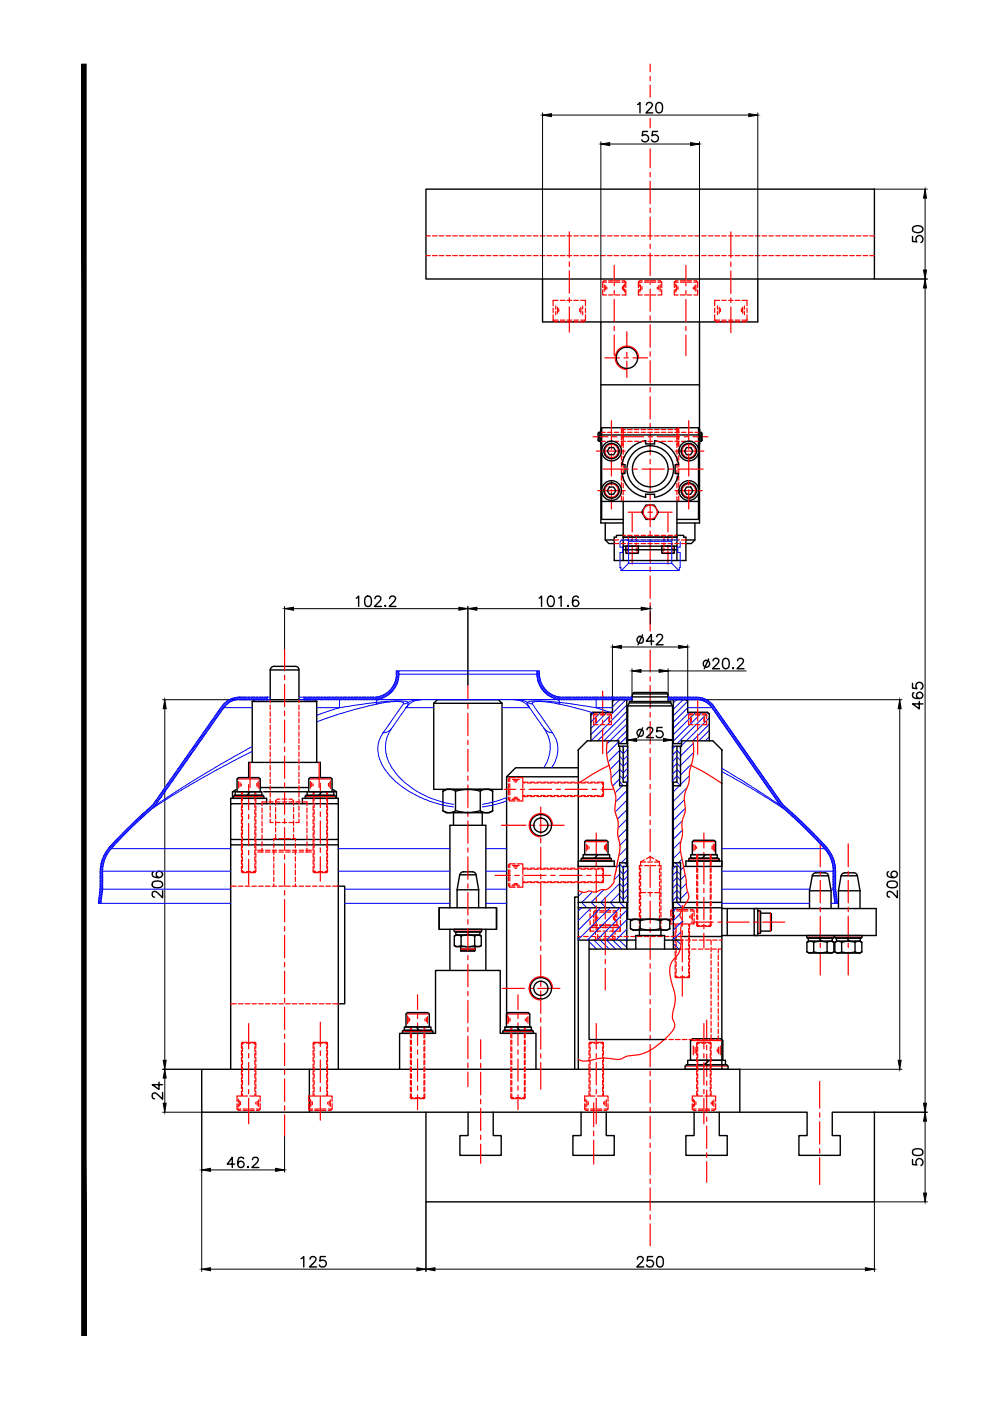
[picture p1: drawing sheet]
<svg xmlns="http://www.w3.org/2000/svg" width="210mm" height="297mm" viewBox="0 0 210 297" stroke-linecap="round" stroke-linejoin="round" font-family="sans-serif">
<!-- layer: 0 -->
<g fill="none" stroke="#000" stroke-width=".3">
<path d="M90.3 40.1h95.1v19.1h-95.1zM115 59.2v9.1h45.7v-9.1M127.4 68.3v42.6h4.7M148.3 68.3v42.6h-4.8M126.8 91.8l.5-.1v1.9l-.5-.2zM127 91.7v1.9M127.3 91.8h.1M127.3 93.4h.1M127.4 91.1h.2M127.4 94.1h.2M127.4 81.6h20.9M127.6 92.2h20.5"/>
<path d="M129.2 94.9h.9l.5 .7-.5 .8h-.9l-.5-.8zM131.8 98.5h.7v1.9h-.7M136.9 93.4v.7h1.9v-.7M136.9 93.4a6.1 6.1 0 0 0-5 5.1M138.8 93.4a6.1 6.1 0 0 1 5.1 5.1M143.9 98.5h-.8v1.9h.8a6.1 6.1 0 0 1-5.1 5M145.6 94.9h.8l.5 .7-.5 .8h-.8l-.5-.8zM148.1 91.1h.3v3h-.3M148.4 91.8h.1M148.4 93.4h.1M148.4 91.7l.5 .1v1.6l-.2 .2h-.3zM148.7 91.7v1.9"/>
<path d="M127.6 106.3h20.5M128.3 110.9v3.6l.8 .7h1.1M128.3 114.5h1.9M129.2 103.3h.9l.5 .7-.5 .8h-.9l-.5-.8zM131.9 100.4a6.1 6.1 0 0 0 5 5M132.1 106.3v7.6h11.4v-7.6M132.1 118.8v-5.3h-1.4v.4h-.5v4.9h15.2v-4.9h-.4v-.4h-1.5v5.3M132.1 110.1h-4.5v-19.4h20.5v19.4h-4.6M132.1 113.9h11.4M132.1 115.8h11.4M132.1 116.6h11.4M132.7 115.8h2.7v1.4l-2.6 .1-.1-.1z"/>
<path d="M136.9 105.5v-.7h1.9v.7M137 107.1h1.7l.9 1.5-.9 1.5h-1.7l-.9-1.5zM140.3 115.8h2.7v1.4l-2.6 .1-.1-.1zM145.4 114.5h1.9M145.6 103.3h.8l.5 .7-.5 .8h-.8l-.5-.8zM147.3 110.9v3.6l-.7 .7h-1.2M53.5 148.7v12.9M53.5 148.7l.4-.3h12.9l.4 .3M53.5 148.7h13.7M57.3 148.4v-6.4h6.1v6.4M58.1 141.3h4.5M58.1 141.3a.74 .74 0 0 0-.8 .7"/>
<path d="M62.6 141.3a.74 .74 0 0 1 .8 .7M67.2 148.7v12.9M92 149.1l.7-.7h13l.7 .7v18.3h-14.4zM92 149.1h14.4M122.6 159.1v32.2M131.2 157.1h-6.7l-1.9 1.9M131.2 157.1v1.1h1.9M131.4 158.2v8.4h1.7M132.1 158.2v7.6h1M132.9 148.4v9.3h-1.7v-.6M132.9 157.7h.2M133.1 149.7v45.2h9.5v-45.2"/>
<path d="M133.1 149.7h9.5M133.4 149v-.3h8.8v.3M133.4 149l-.3 .7M133.4 149h8.8M134 148.4h-3.8l-.3 .3v2.3h-4.2l-.4 .4v5.7M134 147.8v.9M134 147.8h7.7M141.6 147.1l-.4-.3h-6.7l-.4 .3M141.6 147.1l.1 .7M141.6 147.1h-7.5l-.1 .7M141.7 148.4h3.7l.4 .3v2.3h4.2l.4 .4v5.7M141.7 147.8v.9"/>
<path d="M142.2 149l.4 .7M142.6 157.7h.2M142.8 148.4v9.3h1.7v-.6M143.5 158.2v7.6h-.9M144.3 158.2v8.4h-1.7M144.5 157.1h6.6l1.9 1.9M144.5 157.1v1.1h-1.9M153 159.1v32.2M48.9 170.4h22.8v7.6h-22.8zM48.9 178v1.1h22.8v-1.1M48.9 170.4v-1.1h7.6v1.1M48.9 179.1v47.6"/>
<path d="M49.3 167.9h.5M49.5 169.3v-.5l.2-.2h6.1l.1 .2v.5M49.9 167.9h5.6v.7h-5.6zM50.1 167.4l-.8 .5v1.4M50.3 165.2l.3-.3h4.3l.3 .3v2.7h-4.9zM52.7 164.9v-3.3h15.2v3.3M53 167.9l-.6 .7M55.3 167h9.9M55.9 167.9h9.3M64.1 170.4v-1.1h7.6v1.1M64.7 169.3v-.5l.2-.2h6.1l.2 .2v.5M65.1 167.9h5.7v.7h-5.7z"/>
<path d="M65.5 165.2l.3-.3h4.3l.3 .3v2.7h-4.9zM68.3 167.9l-.7 .7M70.6 167.4l.7 .5v1.4M70.8 167.9h.5M71.7 179.1v47.6M93.9 171.9l.7 .4h9.2l.7-.4M93.9 167.7a2.35 2.35 0 0 1 2.7 0M96.2 172.3v2.7M101.8 167.4h-7.2l-.7 .4v4.1M101.8 167.8v4.1a2.35 2.35 0 0 0 2.7 0M101.8 167.7a2.35 2.35 0 0 1 2.7 0M101.9 167.8a8.8 8.8 0 0 0-5.3 0v4.1a2.33 2.33 0 0 1-2.7 0"/>
<path d="M101.9 171.9a8.8 8.8 0 0 1-5.3 0M102.2 172.3v2.7M103.8 167.4l.7 .4v4.1M122.6 164.7h-15.2v50.9M122.6 162.8h-13.3l-1.9 1.9M124 178.4l.3-.2h4.3l.3 .2v2.8h-4.9zM132.9 165.8v17.9M142.8 165.8v17.9M146.8 178.4l.3-.2h4.3l.3 .2v2.8h-4.9zM71.7 187.9h1.4v24.9h-1.4M93.1 192.5v4.5M95.4 192.5h-2.3v4.5h2.3"/>
<path d="M95.4 192.5v-17.5h7.6v17.5M95.4 197v8.8M95.4 192.5h7.6M95.4 197h7.6M96.3 197v.4l.1 .2h5.6l.1-.2v-.4M96.3 198.5l.4-.2h5l.3 .2v2l-.3 .2h-5l-.4-.2zM96.4 198.5a1.25 1.25 0 0 1 1.4 0v2M96.7 197.6h5v.7h-5zM96.9 188.7h4.6M96.9 188.7v3.8M98.2 184.8h2a.74 .74 0 0 1 .7 .7M98.2 184.8a.74 .74 0 0 0-.7 .7"/>
<path d="M99.5 197.6l-.6 .7M100.6 198.5v2l-1.4 .2-1.4-.2M100.6 198.4l-1.4-.2-1.4 .2M100.9 185.5h-3.4l-.6 3.2M100.9 185.5l.6 3.2M101.5 188.7v3.8M102 198.5a1.25 1.25 0 0 0-1.4 0M103 192.5h2.3v4.5h-2.3M103 197v8.8M105.3 192.5v4.5M122.6 190.2h-.8v36.5M122.6 191.3v1.2h10.5"/>
<path d="M122.6 182.6h7.6v1.1M122.6 191.3h10.5M122.6 192.5v34.2M122.6 183.7h8.1M122.6 199.3h12.2M123.2 182.1l.2-.1h6.1l.1 .1v.5h-6.4zM123.6 181.2h5.7v.8h-5.7zM124.9 199.3v1.9M126.7 181.2l-.6 .8M132.9 191.3v9.9M133.1 183.7h-1v7.6M133.1 182.9h-1.7v8.4"/>
<path d="M133.7 196.9a1.84 1.84 0 0 0 2.1 0l2.4 .3 1.8-.3a1.84 1.84 0 0 0 2 0M134.2 194.9l-.5 .4v1.6l.5 .3h7.2l.6-.3v-1.6l-.6-.4h-5.7M135.6 197.2v1.1M135.7 195.3v1.6M139.9 195.3v1.6M140.1 197.2v1.1M140.9 199.3h3.5M142 195.2a1.84 1.84 0 0 0-2 0l-1.8-.3h-1.2l-1.2 .3a1.97 1.97 0 0 0-2.1 0M142.6 191.3h10.4v1.2M142.6 192.5h10.4M142.6 183.7h.9v7.6M142.6 182.9h1.7v8.4"/>
<path d="M142.8 191.3v9.9M144.9 183.7h8.1M146 182.1l.2-.1h6.1l.2 .1v.5h-6.5zM146.4 181.2h5.7v.8h-5.7zM149.5 181.2l-.6 .8M153 192.5v6.1h-8.6M153 182.6h-7.6v1.1M153 198.3h1.2M153 192.6h1.2M153 198.6v28.1M154.2 192.6h5.7v5.7h-5.7M154.2 192.6v5.7"/>
<path d="M159.9 192.6h25.9v5.7h-25.9M160.7 193.1l.6 .1v4.6l-.6 .1M160.7 192.6v5.7M161.3 193.6h2l.2 .2v3.4l-.2 .2h-2M171 198.3v.4l.2 .2h5.5l.1-.2v-.4M171.1 199.8l.4-.2h4.9l.4 .2v2l-.4 .3h-4.9l-.4-.3M171.1 199.8v2M171.1 199.8a1.25 1.25 0 0 1 1.4 0M171.4 198.9h5.1v.7h-5.1zM171.6 188.9h4.6M171.6 188.9v3.7M172.2 185.7h3.5"/>
<path d="M172.2 185.7l-.6 3.2M172.5 199.8l1.4-.2 1.5 .2v2l-1.5 .2-1.4-.2M172.5 199.8v2M173.6 198.9l.6 .7M175.4 199.8a1.25 1.25 0 0 1 1.4 0M175.6 185.7a.78 .78 0 0 0-.9-.6h-1.7a.74 .74 0 0 0-.8 .6M175.7 185.7l.5 3.2M176.2 188.9v3.7M177 198.3v.4l.1 .2h5.5l.2-.2v-.4M177 199.8a1.25 1.25 0 0 1 1.4 0l.1 2a1.25 1.25 0 0 1-1.5 0M177.3 198.9h5.1v.7h-5.1zM177.8 188.9h4.5"/>
<path d="M177.8 188.9l.5-3.2h3.5l.5 3.2M177.8 188.9v3.7M178.4 199.8l1.5-.2 1.4 .2v2l-1.4 .2-1.5-.2M179.5 198.9l.6 .7M181 185.1h-1.9a.74 .74 0 0 0-.7 .6M181.1 185.1a.74 .74 0 0 1 .7 .6M181.3 199.8a1.25 1.25 0 0 1 1.4 0M182.3 188.9v3.7M182.7 199.8l-.4-.2h-4.9l-.4 .2v2l.4 .3h4.9l.4-.3M182.7 199.8v2M85.5 218.5h6.1l.2 .2v.4h-6.5v-.4zM85.7 217.7h5.7v.8h-5.7z"/>
<path d="M86.1 215l.3-.3h4.3l.3 .3v2.7h-4.9zM88.2 217.7l.7 .8M96.4 200.5a1.25 1.25 0 0 0 1.4 0M97.7 201.2v.4h2.9l.1-.4M97.7 201.2h3M97.7 200.7v.5M100.6 200.5a1.25 1.25 0 0 0 1.4 0M100.7 200.7v.5M106.6 218.7l.2-.2h6.1l.2 .2v.4h-6.5zM107 217.7h5.7v.8h-5.7zM107.4 215l.3-.3h4.3l.3 .3v2.7h-4.9zM109.5 217.7l.7 .8"/>
<path d="M134.8 201.2v-2.9h6.1v2.9M144.2 201.2h-19.3v19.2h16M172.5 201.8a1.25 1.25 0 0 1-1.4 0M176.8 201.8a1.25 1.25 0 0 1-1.4 0M182.7 201.8a1.25 1.25 0 0 1-1.4 0M65.6 226.7h-22.8v9.1h22.8M84.7 226.7v-7.6h7.6v-13.3h13.8v13.3h7.5v7.6M90.3 235.8h-24.7v-9.1h91.3v9.1M90.3 235.8h8.9v5h-1.7v4.2h8.8v-4.2h-1.7v-5h18.6v5h-1.7v4.2h8.7v-4.2h-1.7v-5h18.7v5h-1.8v4.2h8.8v-4.2h-1.7v-5h18.6v5h-1.7v4.2h8.8v-4.2h-1.7v-5h8.9v19h-95.1zM99.2 235.8h5.4M123.2 235.8h5.3M145.3 226l.3-.3h8.5l.3 .3v.7h-9.1z"/>
<path d="M145.8 225.7v-.9h8v.9M146.4 220.6l.4-.4h6.1l.4 .4v4.2h-6.9zM147.2 235.8h5.3M150.4 224.8l-1.1 .9"/>
<circle cx="132.9" cy="75.9" r="2.27"/>
<circle cx="129.7" cy="95.6" r="2.1"/>
<circle cx="129.7" cy="95.6" r="1.63"/>
<circle cx="137.9" cy="99.4" r="3.8"/>
<circle cx="137.9" cy="99.4" r="4.9"/>
<circle cx="146" cy="95.6" r="1.63"/>
<circle cx="146" cy="95.6" r="2.1"/>
<circle cx="129.7" cy="104" r="2.1"/>
<circle cx="129.7" cy="104" r="1.63"/>
<circle cx="146" cy="104" r="2.1"/>
<circle cx="146" cy="104" r="1.63"/>
<circle cx="114.7" cy="175" r="1.5"/>
<circle cx="114.7" cy="175" r="2.27"/>
<circle cx="114.7" cy="209.5" r="1.5"/>
<circle cx="114.7" cy="209.5" r="2.27"/>
</g>
<!-- layer: RY -->
<g fill="none" stroke="#00f" stroke-width=".21">
<path d="M126 151l-.7 .7M127.4 151l-2.1 2.1M128.7 151l-3.4 3.4M131.2 157.3l-2.6 2.5M131.4 148.4l-1.5 1.5M131.4 159.1l-2.5 2.5M131.4 159l.7 .8M131.9 158.2l.2 .3 .3-.3M132.7 148.4l-7.4 7.4M132.9 149.5l-7.6 7.6M132.9 150.8l-6.2 6.3M132.9 152.2l-4.9 4.9"/>
<path d="M132.9 153.6l-4.2 4.1M132.9 154.9l-2.2 2.2M132.9 156.2l-1.4 1.5M132.9 157.6l-.1 .1M133.1 158.8l-1 1M143.1 158.2l-.5 .6M143.5 148.4l-.7 .6M144 158.2l.3 .3M144.3 159.9l-.8-.8-.9 1M144.4 158.2l-.1 .1M144.8 148.4l-2 2M145.8 148.7l-3 3"/>
<path d="M145.8 150l-3 3.1M146.2 151l-3.4 3.4M147 157.6l-2.7 2.7M147.1 159.5l-2.8 2.8M147.5 151l-4.7 4.8M148.9 151l-6.1 6.1M150.1 151.1l-6.5 6.6M150.4 152.2l-5.9 5.9M150.4 153.5l-3.6 3.6M150.4 154.9l-2.2 2.2M150.4 156.2l-.9 .9M131.4 161.1l-2 2"/>
<path d="M131.4 165.2l-1.5 1.5M131.4 165.7l.8 .9M132 166.6l-1.6 1.5M132.8 165.8l.1 .2M132.9 173.7l-1.9 1.9M132.9 167.7l-2.4 2.3M132.9 169.7l-2.5 2.4M132.9 171.7l-2 2M132.9 175.7l-1.8 1.9M132.9 177.8l-1.5 1.4M132.9 179.8l-1.7 1.7M133.1 162.9l-1 .9-.7-.7-1.8 1.9"/>
<path d="M133.1 164.2l-1 1-.7-.8M133.1 161.6l-1 .9-.7-.8M133.1 160.2l-1 .9-.7-.7M133.1 165.6l-.3 .2M142.8 166.4l.2 .2M143.5 165.8l.8 .8M143.5 164.5l.8 .7M143.5 163.1l.8 .8M143.5 161.8l.8 .8M143.5 160.5l.8 .7M143.5 160.5l-.9 1M143.5 161.9l-.9 .9"/>
<path d="M143.5 163.2l-.9 .9M143.5 164.5l-.9 1M144.1 166.6l-1.3 1.3M144.4 178.4l-1.6 1.6M144.7 174l-1.9 2M144.7 176l-1.9 1.9M145.1 169.6l-2.3 2.3M145.3 171.4l-2.5 2.5M145.7 167l-2.9 2.9M146.1 164.5l-1.8 1.8M146.6 162l-2.3 2.3M123.3 191.3l1.1 1.2"/>
<path d="M123.3 192.5l-.7 .6M123.5 189.2l-.9 .8M124.9 199.6l1.6 1.6M125.3 191.3l1.2 1.2M125.3 192.5l-2.7 2.7M125.4 189.2l-2 2.1M125.9 199.3l1.9 1.9M127.3 199.3l1.9 1.9M127.4 192.5l-4.8 4.7M128.1 188.6l-2.7 2.7M128.6 199.3l1.9 1.9M129.3 191.3l1.2 1.2"/>
<path d="M129.4 192.5l-6.8 6.7M129.9 199.3l1.9 1.9M131.3 199.3l1.6 1.6M131.4 191.3h.1M131.4 191.3l1.1 1.2M131.4 183.3l-.7 .7M131.4 185.3l-1.2 1.2M131.4 189.4l-2 1.9M131.4 183.2l.7 .8M131.4 192.5l-6.9 6.8M132.4 182.9l.5 .5M132.4 183.7l-.3 .3"/>
<path d="M132.9 181.8l-1.2 1.1M132.9 199l-.3 .3 .3 .3M132.9 193l-6.4 6.3M132.9 195l-4.3 4.3M132.9 197l-2.3 2.3M133.1 187.1l-1 1-.7-.8-4 4 1.1 1.2M133.1 189.8l-1 .9-.7-.7M133.1 188.4l-1 1-.7-.8M133.1 185.8l-1 .9-.7-.8M133.1 184.4l-1 .9-.7-.7M133.1 191.1l-.2 .2M143.2 182.9l1.1 1.2"/>
<path d="M143.2 183.7l-.6 .6M143.4 199.3l1 1M143.5 191.3l1.1 1.2M143.5 192.5l-.7 .7M143.5 190l.8 .8M143.5 188.7l.8 .8M143.5 187.3l.8 .8M143.5 186l.8 .7M143.5 184.7l.8 .7M143.5 184.7l-.9 .9M143.5 186.1l-.9 .9M143.5 187.4l-.9 1"/>
<path d="M143.5 188.7l-.9 1M143.5 190.1l-.9 .9M144.2 193.8l-1.4 1.4M144.3 180.5l-1.5 1.5M144.3 197.7l-1.5 1.5M144.6 182.2l-.8 .7M144.8 195.3l-2 1.9M144.9 183.9l-.6 .6M145.3 185.5l-1 1M145.5 191.3l.1 .1M145.5 187.3l-1.2 1.2M145.6 191.3h.1"/>
<path d="M145.8 189.1l-1.5 1.5M124.9 201l.2 .2M142.8 200l1.1 1.2"/>
</g>
<!-- layer: FI -->
<path d="M135.4 75.9a2.48 2.48 0 0 0-2.5-2.5 2.48 2.48 0 0 0-2.5 2.5 2.48 2.48 0 0 0 2.5 2.4M128.7 157.1l-.1 1.7 .1 1.4 .8 3.6 .1 2.1 1 2.9-.2 2.9 .7 2.6-.1 2.5 .5 2.5-.2 1.8-1.1 5.8a2.83 2.83 0 0 1-2 1.8l-.6-.1-.5 .2a2.44 2.44 0 0 1-2.2 .1 2.05 2.05 0 0 1-2.3-.1M146.9 157.1a13.3 13.3 0 0 1-.7 6.5l-.1 .8a6.5 6.5 0 0 1-.8 3.6 10.6 10.6 0 0 0 0 3.8l-.2 .9a5.8 5.8 0 0 0-.4 3.8v.3a9.7 9.7 0 0 0 .1 6.3l.6 2.8a14.4 14.4 0 0 0 .7 4.3l-.4 .9-1.2 1.9a1.35 1.35 0 0 0 .2 2l.1 .3a6.5 6.5 0 0 0-.4 3.8 5.2 5.2 0 0 1-1.8 4.6 5.1 5.1 0 0 0-.3 4.4l.2 .4a7.8 7.8 0 0 1 .1 6.3 4.1 4.1 0 0 0 .5 2.5 4.8 4.8 0 0 1-2.2 3.1 10.5 10.5 0 0 1-6.9 3.4 4.2 4.2 0 0 0-2.4 .8h-.9a11.5 11.5 0 0 0-6 .3 2.36 2.36 0 0 1-2.1-.3M53 161.6v5.4M67.7 161.6v5.4M117.2 175a2.48 2.48 0 0 0-2.5-2.5 2.48 2.48 0 0 0-2.5 2.5 2.48 2.48 0 0 0 2.5 2.4M129.1 162.3l-3.3 1.8-3.2 2M146.5 162.3l3.4 1.8 3.1 2M161.1 193.1v4.8M163.3 193.6v3.8M97.7 201.2h3M117.2 209.5a2.48 2.48 0 0 0-2.5-2.4 2.48 2.48 0 0 0-2.5 2.4 2.48 2.48 0 0 0 2.5 2.5" fill="none" stroke="#f00" stroke-width=".25"/>
<!-- layer: 0 -->
<path d="M17.3 13.6v269.6h1zM17.3 13.6h1v269.6z" fill="#000" stroke="#000" stroke-width=".21"/>
<!-- layer: CL -->
<g fill="none" stroke="#f00" stroke-width=".25">
<path d="M137.9 13.6v1.6M137.9 16.2v.9M137.9 18v2.6M137.9 25.1v2M137.9 31.6v4M137.9 36.5v1M137.9 38.4v4.8M120.7 49.2v5.4M120.7 55.5v1M120.7 57.4v4.8M130.2 56.3v4.3M137.9 44.1v1"/>
<path d="M137.9 46v4.8M137.9 51.7v1M137.9 53.7v4.7M137.9 59.4v.9M145.4 56.3v4.3M155 49.2v5.4M155 55.6v.9M155 57.5v4.7M120.7 63.1v1M120.7 65v5.4M128.2 75.9h3.1M130.2 61.6v.9"/>
<path d="M130.2 63.5v4.7M130.2 69.2v.9M130.2 71v4.4M132.3 75.9h.9M132.9 70.3v3.5M132.9 74.7v1M132.9 76.6v3.4M134.2 75.9h3.1M137.9 61.3v4.7M137.9 66.9v1M137.9 68.8v4.8M137.9 74.6v.9"/>
<path d="M137.9 76.5v4.7M145.4 61.6v.9M145.4 63.5v4.7M145.4 69.2v.9M145.4 71v4.4M155 63.2v.9M155 65.1v5.4M125.7 92.6h3.2M126.5 95.6h6.1M127.9 99.5h5.3M129.6 89.2v4.2M129.6 94.3v1"/>
<path d="M129.6 96.2v4.7M129.8 92.6h1M131.7 92.6h4.8M134.2 99.5h.9M136.1 99.5h4.8M137.4 92.6h1M137.9 82.2v.9M137.9 84.1v4.7M137.9 89.8v.9M137.9 91.7v4.7M137.9 97.4v1M137.9 99.3v4.7"/>
<path d="M139.3 92.6h4.8M141.8 99.5h1M143.1 95.6h6.1M143.7 99.5h5.4M145 92.6h1M146 89.2v4.2M146 94.3v1M146 96.2v4.7M147 92.6h3.1M126.8 104h5.8M129.6 101.9v.9M129.6 103.8v4.1"/>
<path d="M133.2 108.6h3.3M134 108.9v3.9M134 113.8v.9M134 115.7v3.9M137.4 108.6h1M137.9 105v.9M137.9 106.9v4.7M137.9 112.6v1M137.9 114.5v4.8M139.3 108.6h3.2M141.6 108.9v3.9M141.6 113.8v.9"/>
<path d="M141.6 115.7v3.9M143.1 104h5.8M146 101.9v.9M146 103.8v4.1M60.3 137.7v4.5M137.9 120.2v1M137.9 122.1v4.7M137.9 127.8v.9M137.9 129.7v4M137.9 137.9v4.6M60.3 143.2v.9M60.3 145.1v4.7"/>
<path d="M60.3 150.8v.9M60.3 152.7v4.8M60.3 158.4v1M99.2 145.3v3.1M99.2 149.3v1M99.2 151.2v4.8M99.2 156.9v1M99.2 158.8v4.8M127.8 146.5v5.2M127.8 152.7v.9M127.8 154.6v5.2M137.9 143.5v.9"/>
<path d="M137.9 145.3v4.8M137.9 151.1v.9M137.9 153v4.7M137.9 158.7v.9M147.9 148.6v4.2M147.9 153.8v.9M147.9 155.7v4.2M52.7 166.3v5.4M52.7 172.7v.9M52.7 174.6v4.7M60.3 160.3v4.7M60.3 166v.9"/>
<path d="M60.3 167.9v4.7M60.3 173.6v1M60.3 175.5v4.8M67.9 166v5.2M67.9 172.1v1M67.9 174v4.8M67.9 179.8v.9M99.2 164.5v1M99.2 166.4v4.8M99.2 172.1v1M99.2 174v4.8M99.2 179.8v.9"/>
<path d="M106.3 175h5.2M106.9 167.4h2.5M110.3 167.4h1M112.2 167.4h4.8M112.5 175h.9M114.4 175h5.2M114.7 171.1v5.7M114.7 177.7v1M114.7 179.6v4.8M117.9 167.4h.9M119.8 167.4h4.8M125.5 167.4h1"/>
<path d="M126.4 176.6v5M127.4 167.4h2.5M137.9 160.6v4.7M137.9 166.3v.9M137.9 168.2v4.7M137.9 173.9v1M137.9 175.8v4.8M149.2 176.6v3.2M173.9 178.9v4.9M179.8 178.9v4.9M52.7 180.3v.9M52.7 182.2v5.4"/>
<path d="M60.3 181.2v1M60.3 183.1v4.7M60.3 188.8v1M60.3 190.7v4.8M60.3 196.4v1M60.3 198.3v4.8M67.9 181.7v5.1M99.2 181.7v4.7M99.2 187.4v.9M99.2 189.2v4.8M99.2 195v.9M99.2 196.9v4.7"/>
<path d="M105 185.6h3.2M109.1 185.6h1M111.1 185.6h4.7M114.7 185.3v1M114.7 187.3v4.7M114.7 193v.9M114.7 194.9v4.7M116.8 185.6h.9M118.7 185.6h4.7M124.3 185.6h1M126.3 185.6h3.2M126.4 182.6v.9"/>
<path d="M126.4 184.5v4.7M126.4 190.2v.9M126.4 192.1v5M128.3 190.3v4.5M128.3 195.8v.9M128.3 197.7v4.8M137.9 181.5v1M137.9 183.4v4.7M137.9 189.1v.9M137.9 191v4.8M137.9 196.7v1M137.9 198.6v4.8"/>
<path d="M144.7 192v4.4M144.7 197.3v1M144.7 199.2v4.8M146.5 195.5h4.7M149.2 180.7v1M149.2 182.6v4.8M149.2 188.4v.9M149.2 190.3v4.7M149.2 196v.9M149.2 197.9v3.1M152.2 195.5h.9M154.1 195.5h4.7"/>
<path d="M159.8 195.5h1M161.7 195.5h4.7M173.9 184.8v.9M173.9 186.7v4.7M173.9 192.3v1M173.9 194.2v4.8M173.9 200v.9M179.8 184.8v.9M179.8 186.7v4.7M179.8 192.3v1M179.8 194.2v4.8M179.8 200v.9"/>
<path d="M52.7 217v5.4M60.3 204v1M60.3 205.9v4.8M60.3 211.6v1M60.3 213.5v4.8M60.3 219.3v.9M67.9 216.7v5.2M88.5 210.9v3.2M88.5 215v1M88.5 216.9v4.8M99.2 202.6v.9M99.2 204.5v4.7"/>
<path d="M99.2 210.2v.9M99.2 212.1v4.7M99.2 217.8v1M99.2 219.7v4.8M106.5 209.6h4.7M109.8 210.9v3.2M109.8 215v1M109.8 216.9v4.8M112.2 209.6h.9M114 209.6h4.7M114.7 200.6v.9M114.7 202.5v4.7"/>
<path d="M114.7 208.2v.9M114.7 210.1v4.8M114.7 215.8v.9M114.7 217.7v4.7M126.4 217v5.4M128.3 203.4v1M128.3 205.3v4.6M137.9 204.3v1M137.9 206.2v4.8M137.9 211.9v1M137.9 213.8v4.8M137.9 219.6v.9"/>
<path d="M144.7 204.9v1M144.7 206.8v4.4M149.2 217v5.4M149.8 216.3v4.4M173.9 201.9v4.8M179.8 201.9v4.8M52.7 223.4v.9M52.7 225.3v4.7M52.7 231v.9M52.7 232.8v5.5M60.3 221.2v4.7M60.3 226.8v1"/>
<path d="M60.3 228.7v4.8M60.3 234.5v.9M60.3 236.4v4.5M67.9 222.8v1M67.9 224.7v4.8M67.9 230.4v1M67.9 232.3v5.2M88.5 222.6v.9M88.5 224.5v4.7M88.5 230.2v1M88.5 232.1v3.2M99.2 225.4v1"/>
<path d="M99.2 227.3v3.1M101.9 220.4v4.1M101.9 225.4v1M101.9 227.3v4.8M101.9 233.1v.9M101.9 235v4.7M109.8 222.6v.9M109.8 224.5v4.7M109.8 230.2v1M109.8 232.1v3.2M114.7 223.4v.9M114.7 225.3v5.6"/>
<path d="M125.9 233.8v5.1M125.9 239.8v1M126.4 223.4v.9M126.4 225.3v4.7M126.4 231v.9M126.4 232.8v5.5M137.9 221.5v4.7M137.9 227.1v1M137.9 229v4.8M137.9 234.8v.9M137.9 236.7v4.7M149.2 223.4v.9"/>
<path d="M149.2 225.3v4.7M149.2 231v.9M149.2 232.8v5.5M149.8 221.6v1M149.8 223.5v4.7M149.8 229.2v.9M149.8 231.1v4.8M149.8 236.8v1M149.8 238.7v4.8M173.8 229.3v5.7M173.8 235.9v1M173.8 237.8v4.8"/>
<path d="M101.9 240.7v.9M101.9 242.6v4M125.9 241.7v5.1M137.9 242.4v.9M137.9 244.3v4.7M137.9 250v.9M137.9 251.9v4.7M137.9 257.6v.9M137.9 259.5v4.6M149.8 244.4v1M149.8 246.3v4.4M173.8 243.5v1"/>
<path d="M173.8 245.4v5.7"/>
</g>
<!-- layer: 0 -->
<g fill="none" stroke="#f00" stroke-width=".25">
<path d="M132.7 117.2h2.7M133 116.1v.8M133.2 116.3v.4M134.9 116.3v.4M135.1 116.1v.8M140.3 117.2h2.7M140.6 116.1v.8M140.8 116.3v.4M142.5 116.3v.4M142.7 116.1v.8M49.5 168.8h6.4M50.3 165.2h4.9"/>
<path d="M50.6 165.7v1.4M50.9 165.9v.9M51.2 166.2v.4M54.5 166.1v.6M54.7 165.8v1.1M54.9 165.5v1.7M64.7 168.8h6.5M65.5 165.2h4.9M65.8 165.7v1.4M66.1 165.9v.9M66.4 166.2v.4M69.7 166.1v.6"/>
<path d="M69.9 165.8v1.1M70.1 165.5v1.7M124 178.4h4.9M124.3 179v1.4M124.6 179.3v.8M124.9 179.5v.4M128.2 179.4v.6M128.4 179.1v1.1M128.6 178.9v1.6M146.8 178.4h4.9M147.1 179v1.4M147.4 179.3v.8"/>
<path d="M147.7 179.5v.4M151 179.4v.6M151.2 179.1v1.1M151.4 178.9v1.6M96.3 197.4h5.8M123.2 182.1h6.4M146 182.1h6.5M171 198.7h5.8M177 198.7h5.8M85.3 218.7h6.5M86.1 215h4.9M86.4 215.4v1.7"/>
<path d="M86.5 215.6v1.2M86.8 215.9v.6M90.1 216v.4M90.4 215.7v.9M90.6 215.5v1.4M106.6 218.7h6.5M107.4 215h4.9M107.7 215.4v1.7M107.8 215.6v1.2M108.1 215.9v.6M111.4 216v.4M111.7 215.7v.9"/>
<path d="M111.9 215.5v1.4M145.3 226h9.1M146.4 220.6h6.9M147 221.8v1.8M147.4 222.1v1.2M147.6 222.4v.6M152.1 222.4v.6M152.3 222.1v1.2M152.7 221.8v1.8"/>
<circle cx="129.7" cy="95.6" r="1.42"/>
<circle cx="146" cy="95.6" r="1.42"/>
<circle cx="129.7" cy="104" r="1.42"/>
<circle cx="137.9" cy="108.6" r="1.5"/>
<circle cx="146" cy="104" r="1.42"/>
</g>
<!-- layer: OC -->
<g fill="none" stroke="#f00" stroke-width=".25">
<path d="M90.3 50h.9M90.3 54.2h.9M91.7 50h1M91.7 54.2h1M93.1 50h1M93.1 54.2h1M94.6 50h.9M94.6 54.2h.9M96 50h1M96 54.2h1M97.4 50h1M97.4 54.2h1"/>
<path d="M98.9 50h.9M98.9 54.2h.9M100.3 50h.9M100.3 54.2h.9M101.7 50h1M101.7 54.2h1M103.1 50h1M103.1 54.2h1M104.6 50h.9M104.6 54.2h.9M106 50h.9M106 54.2h.9"/>
<path d="M107.4 50h.9M107.4 54.2h.9M108.9 50h.9M108.9 54.2h.9M110.3 50h.9M110.3 54.2h.9M111.7 50h.9M111.7 54.2h.9M113.1 50h1M113.1 54.2h1M114.5 50h1M114.5 54.2h1"/>
<path d="M116 50h.9M116 54.2h.9M117.4 50h.9M117.4 54.2h.9M118.8 50h1M118.8 54.2h1M120.2 50h1M120.2 54.2h1M121.7 50h.9M121.7 54.2h.9M123.1 50h1M123.1 54.2h1"/>
<path d="M124.5 50h1M124.5 54.2h1M126 50h.9M126 54.2h.9M127.4 50h.9M127.4 54.2h.9M127.8 59.8h.8M128.6 59.5h-.5l-.3 .3v1.2M128.8 50h1M128.8 54.2h1M129 59.8h1M129 59.5h1"/>
<path d="M130.2 50h1M130.2 54.2h1M130.5 59.8h.9M130.5 59.5h.9M131.7 50h.9M131.7 54.2h.9M131.9 59.5h.5l.3 .3h-.8M132.7 59.8v1.2M133.1 50h.9M133.1 54.2h.9M134.5 50h.9M134.5 54.2h.9"/>
<path d="M135.4 59.8v1.2M135.9 50h1M135.9 54.2h1M136.2 59.5h-.5l-.3 .3h.8M136.7 59.8h.9M136.7 59.5h.9M137.3 50h1M137.3 54.2h1M138.1 59.8h.9M138.1 59.5h.9M138.8 50h1M138.8 54.2h1"/>
<path d="M139.5 59.5h.5l.3 .3v1.2M139.5 59.8h.8M140.2 50h1M140.2 54.2h1M141.6 50h1M141.6 54.2h1M143 59.8v1.2M143.1 50h.9M143.1 54.2h.9M143.8 59.5h-.5l-.3 .3h.8M144.2 59.8h1M144.2 59.5h1"/>
<path d="M144.5 50h.9M144.5 54.2h.9M145.7 59.8h.9M145.7 59.5h.9M145.9 50h1M145.9 54.2h1M147.1 59.5h.5l.3 .3v1.2M147.1 59.8h.8M147.3 50h1M147.3 54.2h1M148.8 50h.9M148.8 54.2h.9"/>
<path d="M150.2 50h.9M150.2 54.2h.9M151.6 50h1M151.6 54.2h1M153 50h1M153 54.2h1M154.5 50h.9M154.5 54.2h.9M155.9 50h1M155.9 54.2h1M157.3 50h1M157.3 54.2h1"/>
<path d="M158.8 50h.9M158.8 54.2h.9M160.2 50h.9M160.2 54.2h.9M161.6 50h1M161.6 54.2h1M163 50h1M163 54.2h1M164.5 50h.9M164.5 54.2h.9M165.9 50h.9M165.9 54.2h.9"/>
<path d="M167.3 50h.9M167.3 54.2h.9M168.8 50h.9M168.8 54.2h.9M170.2 50h.9M170.2 54.2h.9M171.6 50h.9M171.6 54.2h.9M173 50h1M173 54.2h1M174.4 50h1M174.4 54.2h1"/>
<path d="M175.9 50h.9M175.9 54.2h.9M177.3 50h.9M177.3 54.2h.9M178.7 50h1M178.7 54.2h1M180.1 50h1M180.1 54.2h1M181.6 50h.9M181.6 54.2h.9M183 50h1M183 54.2h1"/>
<path d="M184.4 50h1M184.4 54.2h1M117.3 67.9l.4 .4h.6M117.3 67.9h1M117.3 65.3v1M117.3 66.7v1.2M117.8 64.9v.6M117.8 66.1v.6M118.2 65.2v1.2M118.3 63.7h-1v1.1M118.5 65.5v.6M118.8 67.9h1"/>
<path d="M118.8 63.7h1M118.8 68.3h1M120.2 67.9h1M120.2 63.7h1M120.2 68.3h1M121.7 67.9h.9M121.7 63.7h.9M121.7 68.3h.9M122.9 65.5v.6M123.1 67.9h1M123.1 63.7h1v1.1M123.2 65.2v1.2"/>
<path d="M123.5 64.9v.6M123.5 66.1v.6M124.1 65.3v1M124.1 66.7v1.2M124.1 67.9l-.3 .4h-.7M127.8 61.4v1.1h.8M128.1 60.4v1.4M128.4 60.6v.8M128.7 60.9v.4M129 62.5h1M130.5 62.5h.9M132 60.8v.6"/>
<path d="M132.2 60.5v1.1M132.4 60.2v.6M132.4 61.3v.6M132.7 61.4v1.1h-.8M135.4 61.4v1.1h.8M135.7 60.2v.6M135.7 61.3v.6M135.8 60.5v1.1M136.1 60.8v.6M136.7 62.5h.9M138.1 62.5h.9M139.4 60.9v.4"/>
<path d="M139.7 60.6v.8M140 60.4v1.4M140.3 61.4v1.1h-.8M143 61.4v1.1h.8M143.3 60.2v.6M143.3 61.3v.6M143.4 60.5v1.1M143.7 60.8v.6M144.2 62.5h1M145.7 62.5h.9M147 60.9v.4M147.3 60.6v.8"/>
<path d="M147.5 60.4v1.4M147.9 61.4v1.1h-.8M151.5 67.9h1.1M151.5 67.9l.4 .4h.7M151.5 65.3v1M151.5 66.7v1.2M152.1 64.9v.6M152.1 66.1v.6M152.5 65.2v1.2M152.6 63.7h-1.1v1.1M152.8 65.5v.6M153 67.9h1"/>
<path d="M153 63.7h1M153 68.3h1M154.5 67.9h.9M154.5 63.7h.9M154.5 68.3h.9M155.9 67.9h1M155.9 63.7h1M155.9 68.3h1M157.2 65.5v.6M157.3 67.9h1.1M157.3 63.7h1.1v1.1M157.5 65.2v1.2"/>
<path d="M157.8 64.9v.6M157.8 66.1v.6M158.4 67.9l-.4 .4h-.7M158.4 65.3v1M158.4 66.7v1.2M127.6 93.6h.7M127.6 91.7h.7M128.8 93.6h1M128.8 91.7h1M130.2 93.6h1M130.2 91.7h1M131.7 93.6h.9"/>
<path d="M131.7 91.7h.9M131.8 90.7v1.1M131.8 95.2v.9M131.8 96.6v1M131.8 98v1M131.8 99.5v.9M131.8 90.9h.3v.8M131.8 92.1v1.2M131.8 93.6v1.1M132.1 92.1v1M132.1 93.6v.7h-.3M132.1 92.5v1"/>
<path d="M132.1 94v.9M132.1 95.3v1M132.1 96.8v1M132.1 98.2v1M132.1 99.7v.9M132.6 91.1h-.5v.9M133.1 91.1h.9M133.1 93.6h.9M133.1 91.7h.9M134.5 91.1h.9M134.5 93.6h.9M134.5 91.7h.9"/>
<path d="M135.9 91.1h1M135.9 93.6h1M135.9 91.7h1M137.3 91.1h1M137.3 93.6h1M137.3 91.7h1M138.8 91.1h1M138.8 93.6h1M138.8 91.7h1M140.2 91.1h1M140.2 93.6h1M140.2 91.7h1"/>
<path d="M141.6 91.1h1M141.6 93.6h1M141.6 91.7h1M143.1 91.1h.4v.9M143.1 93.6h.9M143.1 91.7h.9M143.5 92.5v1M143.5 94v.9M143.5 95.3v1M143.5 96.8v1M143.5 98.2v1M143.5 99.7v.9"/>
<path d="M143.6 93.6v.7h.3v-.7M143.6 91.7v-.8h.3v.8M143.6 92.1v1M143.9 92.1v1M143.9 90.7v1.1M143.9 92.3v1M143.9 93.7v1M143.9 95.2v.9M143.9 96.6v1M143.9 98v1M143.9 99.5v.9M144.5 93.6h.9"/>
<path d="M144.5 91.7h.9M145.9 93.6h1M145.9 91.7h1M147.3 93.6h.8M147.3 91.7h.8M130.2 115.2h1M130.2 114.5h1M131.7 115.2h.9M131.7 114.5h.9M131.8 100.9v.9M131.8 102.3v1M131.8 103.7v1"/>
<path d="M131.8 105.2v1.1M132.1 101.1v.9M132.1 102.5v.9M132.1 103.9v1M132.1 105.3v1M132.1 113.5h.5M133.1 113.5h.9M133.1 115.2h.9M133.1 114.5h.9M133.2 113.9v.7M133.2 115.1v.7M134.5 113.5h.9"/>
<path d="M134.5 115.2h.9M134.5 114.5h.9M134.9 113.9v.7M134.9 115.1v.7M135.9 113.5h1M135.9 115.2h1M135.9 114.5h1M137.3 113.5h1M137.3 115.2h1M137.3 114.5h1M138.8 113.5h1M138.8 115.2h1"/>
<path d="M138.8 114.5h1M140.2 113.5h1M140.2 115.2h1M140.2 114.5h1M140.8 113.9v.7M140.8 115.1v.7M141.6 113.5h1M141.6 115.2h1M141.6 114.5h1M142.5 113.9v.7M142.5 115.1v.7M143.1 113.5h.4"/>
<path d="M143.1 115.2h.9M143.1 114.5h.9M143.5 101.1v.9M143.5 102.5v.9M143.5 103.9v1M143.5 105.3v1M143.9 100.9v.9M143.9 102.3v1M143.9 103.7v1M143.9 105.2v1.1M144.5 115.2h.9M144.5 114.5h.9"/>
<path d="M57.3 148.4v.6M57.3 149.5v.9M57.3 150.9v1M57.3 152.3v1M57.3 153.8v.9M57.3 155.2v.9M57.3 156.6v1M57.3 158v1M57.3 159.4v1M63.4 148.4v.6M63.4 149.5v.9M63.4 150.9v1"/>
<path d="M63.4 152.3v1M63.4 153.8v.9M63.4 155.2v.9M63.4 156.6v1M63.4 158v1M63.4 159.4v1M125.9 152.8v.8h.9M125.9 151.6v.8M126.3 152v1.2M126.4 152.2v.8M126.8 151.4h-.8l-.1 .2h.9M127.3 151.6h.9"/>
<path d="M127.3 151.4h.9M127.3 153.6h.9M128.7 151.4h.8l.1 .2v.8M128.7 151.6h.9M129.1 152.2v.8M129.3 152v1.2M129.6 152.8v.8h-.9M146 152.8v.8h1M146 151.6h1M146.4 152v1.2M146.6 152.2v.8M147 151.4h-.8l-.2 .2v.8"/>
<path d="M147.4 151.6h1M147.4 151.4h1M147.4 153.6h1M148.9 151.4h.7l.2 .2h-.9M149.2 152.2v.8M149.4 152v1.2M149.8 151.6v.8M149.8 152.8v.8h-.9M51.2 167.9v1.1M51.2 169.5v.9M51.2 170.9v.9M51.2 172.3v.9"/>
<path d="M51.2 173.8v.9M51.2 175.1v1M51.2 176.6v.9M51.2 178v1M51.2 179.4v1M51.4 167.9v.5M51.4 168.8v1M51.4 170.3v.9M51.4 171.7v.9M51.4 173.1v.9M51.4 174.6v.9M51.4 176v.9"/>
<path d="M51.4 177.4v1M51.4 178.8v1M54 167.9v.5M54 168.8v1M54 170.3v.9M54 171.7v.9M54 173.1v.9M54 174.6v.9M54 176v.9M54 177.4v1M54 178.8v1M54.2 167.9v1.1"/>
<path d="M54.2 169.5v.9M54.2 170.9v.9M54.2 172.3v.9M54.2 173.8v.9M54.2 175.1v1M54.2 176.6v.9M54.2 178v1M54.2 179.4v1M55.6 171.3v1M55.6 172.7v1M55.6 174.1v1M55.6 175.6v.9"/>
<path d="M55.6 177v.9M55.6 178.4v1M55.6 179.8v.9M56.5 170h-.9v.8M57 170h.9M57.3 160.9v1M57.3 162.3v1M57.3 163.8v.9M57.3 165.2v.9M57.3 166.6v.9M57.3 168v1M57.3 169.4v1"/>
<path d="M57.3 170.9v.9M57.3 172.3v.9M57.3 173.7v.7h.6M58.1 178.8v1M58.4 171.2v.9M58.4 172.6v1M58.4 174v1M58.4 175.5v.9M58.4 176.9v.9M58.4 174.4h1M58.4 170h1M58.6 177.8h-.5v.5"/>
<path d="M59.2 177.8h.9M59.4 169.4h-.6l-.4 .4v.9M59.8 169.4h1M59.8 174.4h1M59.8 170h1M60.6 177.8h.9M61.3 169.4h.6l.3 .4v.9M61.3 174.4h.9M61.3 170h.9M62 177.8h.6v.5M62.2 171.2v.9M62.2 172.6v1"/>
<path d="M62.2 174v1M62.2 175.5v.9M62.2 176.9v.9M62.6 178.8v1M62.7 170h.9M63.4 160.9v1M63.4 162.3v1M63.4 163.8v.9M63.4 165.2v.9M63.4 166.6v.9M63.4 168v1M63.4 169.4v1"/>
<path d="M63.4 170.9v.9M63.4 172.3v.9M63.4 173.7v.7h-.7M64.1 170h1v.8M65.1 171.3v1M65.1 172.7v1M65.1 174.1v1M65.1 175.6v.9M65.1 177v.9M65.1 178.4v1M65.1 179.8v.9M66.4 167.9v1.1"/>
<path d="M66.4 169.5v.9M66.4 170.9v.9M66.4 172.3v.9M66.4 173.8v.9M66.4 175.1v1M66.4 176.6v.9M66.4 178v1M66.4 179.4v1M66.6 167.9v.5M66.6 168.8v1M66.6 170.3v.9M66.6 171.7v.9"/>
<path d="M66.6 173.1v.9M66.6 174.6v.9M66.6 176v.9M66.6 177.4v1M66.6 178.8v1M69.3 167.9v.5M69.3 168.8v1M69.3 170.3v.9M69.3 171.7v.9M69.3 173.1v.9M69.3 174.6v.9M69.3 176v.9"/>
<path d="M69.3 177.4v1M69.3 178.8v1M69.4 167.9v1.1M69.4 169.5v.9M69.4 170.9v.9M69.4 172.3v.9M69.4 173.8v.9M69.4 175.1v1M69.4 176.6v.9M69.4 178v1M69.4 179.4v1M107.8 169v.5l.3 .3v-.8"/>
<path d="M107.8 166.2v.9M107.8 167.6v.9M108.1 164.9v.8M108.1 166.2v.9M108.1 167.6v.9M108.1 169.8h1.1M108.5 169.6h.6M108.6 165.2h1.5M108.7 169.3h1.2M108.9 165.5h.8M109 169.1h.7M109.1 165.8h.4"/>
<path d="M109.2 164.9h-1.1l-.3 .3v.5M109.6 169.6h.6M109.7 164.9h1.1v.8M110.8 166.2v.9M110.8 167.6v.9M110.8 169v.8h-1.1M110.8 168.9h1.1M110.8 168.7h.5M110.8 165.8h1.1M110.8 166h.5M111.8 168.7h.9M111.8 166h.9"/>
<path d="M112.4 168.9h.9M112.4 165.8h.9M113.2 168.7h.9M113.2 166h.9M113.8 168.9h1M113.8 165.8h1M114.7 168.7h.9M114.7 166h.9M115.2 168.9h1M115.2 165.8h1M116 168.7h1M116 166h1"/>
<path d="M116.7 168.9h.9M116.7 165.8h.9M117.5 168.7h.9M117.5 166h.9M118.1 168.9h1M118.1 165.8h1M118.9 168.7h1M118.9 166h1M119.5 168.9h1M119.5 165.8h1M120.3 168.7h1M120.3 166h1"/>
<path d="M121 168.9h.9M121 165.8h.9M121.8 168.7h.9M121.8 166h.9M122.4 168.9h.9M122.4 165.8h.9M123.2 168.7h.9M123.2 166h.9M123.8 168.9h1M123.8 165.8h1M124.6 168.7h1M124.6 166h1"/>
<path d="M125.2 168.9h1M125.2 165.8h1M126 168.7h1M126 166h1M126.7 165.8h1.1M127.5 168.7h.4M127.5 166h.4M127.8 166.9v.9M127.8 168.3v.6M127.9 168.7l-.1 .2h-1.1M127.9 166l-.1-.2v.6M127.9 166v1.1"/>
<path d="M127.9 167.6v1.1M48.9 187.9h1.2M50.6 187.9h.9M51.2 180.9v.9M51.2 182.3v.9M51.2 183.7v1.1M51.4 184.5v.5h1.1M51.4 180.2v1M51.4 181.7v.9M51.4 183.1v.9M51.7 184.8h-.5l.2 .2M52 187.9h1"/>
<path d="M52.3 184.8h.9M53 185h1M53.4 187.9h1M53.7 184.8h.5M54 180.2v1M54 181.7v.9M54 183.1v.9M54 184.5v.5M54.2 183.7v1.1l-.2 .2M54.2 180.9v.9M54.2 182.3v.9M54.6 180.3h1.2"/>
<path d="M54.6 180.7h1.2M54.8 187.9h1M56.3 187.9h.9M56.3 180.3h.9M56.3 180.7h.9M57.7 187.9h.9M57.7 180.3h.9M57.7 180.7h.9M58.1 180.2v1M58.1 181.7v.9M58.1 183.1v.9M58.1 184.5v1"/>
<path d="M58.1 185.9v1M58.1 187.4v.5M59.2 187.9h.9M59.2 180.3h.9M59.2 180.7h.9M60.6 187.9h.9M60.6 180.3h.9M60.6 180.7h.9M62 187.9h.9M62 180.3h.9M62 180.7h.9M62.6 180.2v1"/>
<path d="M62.6 181.7v.9M62.6 183.1v.9M62.6 184.5v1M62.6 185.9v1M62.6 187.4v.5M63.4 187.9h1M63.4 180.3h1M63.4 180.7h1M64.8 187.9h1M64.8 180.3h1.2M64.8 180.7h1.2M66.3 187.9h.9"/>
<path d="M66.4 180.9v.9M66.4 182.3v.9M66.4 183.7v1.1M66.6 184.5v.5h1.1M66.6 180.2v1M66.6 181.7v.9M66.6 183.1v.9M67 184.8h-.6l.2 .2M67.5 184.8h.9M67.7 187.9h.9M68.2 185h1.1M68.9 184.8h.5"/>
<path d="M69.1 187.9h1M69.3 180.2v1M69.3 181.7v.9M69.3 183.1v.9M69.3 184.5v.5M69.4 183.7v1.1l-.1 .2M69.4 180.9v.9M69.4 182.3v.9M70.5 187.9h1.2M107.8 187.3v.5l.3 .3v-.8M107.8 184.4v1M107.8 185.9v.9"/>
<path d="M108.1 183.1v.9M108.1 184.4v1M108.1 185.9v.9M108.1 188.1h1.1M108.5 187.8h.6M108.6 183.5h1.5M108.7 187.6h1.2M108.9 183.8h.8M109 187.3h.7M109.1 184.1h.4M109.2 183.1h-1.1l-.3 .3v.6M109.6 187.8h.6"/>
<path d="M109.7 183.1h1.1v.9M110.8 187.1h1.1M110.8 187h.5M110.8 184.1h1.1M110.8 184.3h.5M110.8 187.3v.8h-1.1M110.8 184.4v1M110.8 185.9v.9M111.8 187h.9M111.8 184.3h.9M112.4 187.1h.9M112.4 184.1h.9"/>
<path d="M113.2 187h.9M113.2 184.3h.9M113.8 187.1h1M113.8 184.1h1M114.7 187h.9M114.7 184.3h.9M115.2 187.1h1M115.2 184.1h1M116 187h1M116 184.3h1M116.7 187.1h.9M116.7 184.1h.9"/>
<path d="M117.5 187h.9M117.5 184.3h.9M118.1 187.1h1M118.1 184.1h1M118.9 187h1M118.9 184.3h1M119.5 187.1h1M119.5 184.1h1M120.3 187h1M120.3 184.3h1M121 187.1h.9M121 184.1h.9"/>
<path d="M121.8 187h.9M121.8 184.3h.9M122.4 187.1h.9M122.4 184.1h.9M122.6 198.6h.7M123.2 187h.9M123.2 184.3h.9M123.8 198.6h.9M123.8 187.1h1M123.8 184.1h1M124.6 187h1M124.6 184.3h1"/>
<path d="M125.1 192.5v.8M125.1 193.7v1M125.1 195.2v.9M125.1 196.6v.8h.9M125.2 198.6h.9M125.2 197.4v-.7h6.3v.7M125.2 187.1h1M125.2 184.1h1M125.6 196.3h1.1M125.9 195v1.1h.8h-1l-.1 .2v.4M125.9 193.4h.8M126 187h1"/>
<path d="M126 184.3h1M126.2 193.9v1.4M126.3 197.4v.7M126.3 198.6v.7M126.3 199.1h1.1M126.4 197.4h1M126.5 194.2v.8M126.6 198.6h1M126.7 193.1h-.5l-.3 .3v1.1M126.7 184.1h1.1M126.7 196.7v.9M126.7 198.1v1"/>
<path d="M126.8 194.5v.3M127.1 193.4h1M127.1 193.1h1M127.1 196.1h1M127.1 196.3h1M127.5 187h.4M127.5 184.3h.4M127.8 185.1v1M127.8 186.6v.5M127.9 197.4h.9M127.9 199.1h.9M127.9 187l-.1 .1h-1.1"/>
<path d="M127.9 184.3l-.1-.2v.6M127.9 184.3v1.1M127.9 185.9v1.1M128 198.6h1M128.6 193.4h.9M128.6 193.1h.9M128.6 196.1h.9M128.6 196.3h.9M129.3 197.4h.9M129.3 199.1h1.1M129.5 198.6h.9M129.9 196.7v.9"/>
<path d="M129.9 198.1v1M130 193.1h.5l.3 .3h-.8M130 196.1h.9l.2 .2v.4M130 196.3h1.1M130.1 194.3v.6M130.3 194v1.2M130.4 197.4v.7M130.4 198.6v.7M130.5 193.8v.6M130.5 194.9v.6M130.8 193.4v1.1M130.8 195v1.1"/>
<path d="M130.9 198.6h.9M131.5 196.6v.8h-.8M131.5 192.5v.8M131.5 193.7v1M131.5 195.2v.9M132.3 198.6h1M133.7 198.6h1M135.2 198.6h.9M135.6 184.9v1M135.6 186.3v1M135.6 187.8v.9M135.6 189.2v.9"/>
<path d="M135.6 190.6v1M135.6 192v1M135.6 193.4v1M135.6 194.9v.9M135.6 196.3v.9M135.8 182.8v.8M135.8 184.1v1M135.8 185.5v1M135.8 187v.9M135.8 188.4v.9M135.8 189.8v1M135.8 191.2v1"/>
<path d="M135.8 192.7v.9M135.8 194.1v.8M135.8 182.8h1.1M136.2 183.5h-.6v.9M136.6 198.6h1M136.6 182.3l-.8 .5M136.7 183.5h.9M136.9 189.2h-1l-.3 .4M137 182.1l.9-.5 .7 .5M137.3 182.8h1M137.3 189.2h1M138 198.6h1"/>
<path d="M138.1 183.5h.9M138.8 189.2h1l.3 .4M138.8 182.8h1M139 182.3l.8 .5v.8M139.5 198.6h.9M139.5 183.5h.6v.9M139.8 184.1v1M139.8 185.5v1M139.8 187v.9M139.8 188.4v.9M139.8 189.8v1M139.8 191.2v1"/>
<path d="M139.8 192.7v.9M139.8 194.1v.8M140.1 184.9v1M140.1 186.3v1M140.1 187.8v.9M140.1 189.2v.9M140.1 190.6v1M140.1 192v1M140.1 193.4v1M140.1 194.9v.9M140.1 196.3v.9M140.9 198.6h.9"/>
<path d="M142.2 193.1v1.2M142.2 194.7v1.2h.8M142.3 198.6h1M142.5 193.6v.6M142.5 194.6v.6M142.7 193.8v1.1M143 194.1v.6M143 192.8h-.5l-.3 .3h.8M143.1 195.9v1.1M143.1 197.5v.9M143.1 198.9v.9M143.4 195.9v.5"/>
<path d="M143.4 196.8v1M143.4 198.3v.9M143.4 199.7v.9M143.5 193.1h1M143.5 192.8h1M143.5 195.9h1M143.7 198.6h.7M144.4 199.3h.5M144.9 193.1h1M144.9 192.8h1M144.9 195.9h1M145.4 199.3h1"/>
<path d="M146 195.9v.5M146 196.8v1M146 198.3v.9M146 199.7v.9M146.2 195.9v1.1M146.2 197.5v.9M146.2 198.9v.9M146.2 194.2v.4M146.4 192.8h.5l.3 .3v1.2M146.4 193.1h.8M146.5 193.9v.9M146.8 193.7v1.4"/>
<path d="M146.8 199.3h1M147.2 194.7v1.2h-.8M147.7 195.4v.8l.2 .2M147.7 181.2v.8M147.7 182.5v1M147.7 184v.9M147.7 185.4v.9M147.7 186.8v1M147.7 188.2v1M147.7 189.7v.9M147.7 191.1v.9M147.7 192.5v1"/>
<path d="M147.7 193.9v1M147.7 196.2h.6M147.9 181.2v.9M147.9 182.6v1M147.9 184v1M147.9 185.5v.9M147.9 186.9v.9M147.9 188.3v1M147.9 189.8v.9M147.9 191.2v.9M147.9 192.6v1M147.9 194v1"/>
<path d="M147.9 195.5v.9M147.9 196.4h1.1M148.3 199.3h.9M148.8 196.2h.9M149.7 199.3h.9M150.2 196.2h.6l-.2 .2M150.6 195.5v.9h-1.1M150.6 181.2v.9M150.6 182.6v1M150.6 184v1M150.6 185.5v.9M150.6 186.9v.9"/>
<path d="M150.6 188.3v1M150.6 189.8v.9M150.6 191.2v.9M150.6 192.6v1M150.6 194v1M150.8 181.2v.8M150.8 182.5v1M150.8 184v.9M150.8 185.4v.9M150.8 186.8v1M150.8 188.2v1M150.8 189.7v.9"/>
<path d="M150.8 191.1v.9M150.8 192.5v1M150.8 193.9v1M150.8 195.4v.8M150.8 199.3v1M151.1 199.3h.9M152.5 199.3h.5M48.9 212.8h1.2M50.6 212.8h.9M52 212.8h1M53.4 212.8h1M54.8 212.8h1"/>
<path d="M56.3 212.8h.9M57.7 212.8h.9M59.2 212.8h.9M60.6 212.8h.9M62 212.8h.9M63.4 212.8h1M64.8 212.8h1M66.3 212.8h.9M67.7 212.8h.9M69.1 212.8h1M70.5 212.8h1.2M87 217.7v.9"/>
<path d="M87 219v1M87.2 217.7v1M87.2 219.1v1M89.9 217.7v1M89.9 219.1v1M90.1 217.7v.9M90.1 219v1M108.3 217.7v.9M108.3 219v1M108.5 217.7v1M108.5 219.1v1M111.2 217.7v1"/>
<path d="M111.2 219.1v1M111.4 217.7v.9M111.4 219v1M143.1 206v1.1l.3 .2M143.1 200.3v1M143.1 201.7v1M143.1 203.2v.9M143.1 204.6v.9M143.1 207.1h.6M143.4 201.1v1M143.4 202.5v1M143.4 204v.9"/>
<path d="M143.4 205.4v.9M143.4 206.8v.5M143.4 207.3h1.1M144.2 207.1h1M144.2 201.2h.6M144.9 207.3h1.1M145.2 201.2h.9M145.6 207.1h.6l-.2 .2M146 201.1v1M146 202.5v1M146 204v.9M146 205.4v.9"/>
<path d="M146 206.8v.5M146.2 200.3v1M146.2 201.7v1M146.2 203.2v.9M146.2 204.6v.9M146.2 206v1.1M146.7 201.2h.9M148.1 201.2h.9M149.5 201.2h.9M150.8 200.8v1M150.8 202.2v1M150.8 203.7v.9"/>
<path d="M150.8 205.1v1M150.8 206.5v1M150.8 208v.9M150.8 209.4v.9M150.8 210.8v1M150.8 212.2v1M150.8 213.7v.9M150.8 215.1v.9M150.8 216.5v1M150.8 217.9v1M150.8 219.4v1M150.9 201.2h1"/>
<path d="M152.3 219.6v.8h-.5M152.3 201.2v.8M152.3 202.5v.9M152.3 203.9v1M152.3 205.3v1M152.3 206.8v.9M152.3 208.2v.9M152.3 209.6v1M152.3 211v1M152.3 212.5v.9M152.3 213.9v1M152.3 215.3v1"/>
<path d="M152.3 216.8v.9M152.3 218.2v.9M152.3 201.2h.6M50.3 234v1.1M50.5 233.1v.6M50.5 234.1v.6M50.7 233.4v1.1M51 233.6v.6M51.1 235.1h-.8l.3 .3h.5M51.1 232.4h-.8v1.1M51.2 222.7v1M51.2 224.2v.9"/>
<path d="M51.2 225.6v.9M51.2 227v1M51.2 228.4v1M51.2 229.9v.9M51.2 231.3v1.1M51.2 221.2h.5M51.4 221l-.2 .2v1.1M51.4 221v.5M51.4 221.9v1M51.4 223.4v.9M51.4 224.8v.9M51.4 226.2v1"/>
<path d="M51.4 227.6v1M51.4 229.1v.9M51.4 230.5v1M51.4 231.9v.5M51.4 221h1.1M51.5 235.1h1M51.5 235.4h1M51.5 232.4h1M52.3 221.2h.9M53 235.1h.9M53 235.4h.9M53 232.4h.9"/>
<path d="M53 221h1M54 221l.2 .2h-.5M54 221v.5M54 221.9v1M54 223.4v.9M54 224.8v.9M54 226.2v1M54 227.6v1M54 229.1v.9M54 230.5v1M54 231.9v.5M54.2 221.2v1.1"/>
<path d="M54.2 222.7v1M54.2 224.2v.9M54.2 225.6v.9M54.2 227v1M54.2 228.4v1M54.2 229.9v.9M54.2 231.3v1.1M54.2 233.7v.4M54.4 232.4h.8v1.1M54.4 235.1h.8M54.5 233.5v.8M54.8 233.2v1.4"/>
<path d="M55.2 234v1.1l-.3 .3h-.5M65.5 234v1.1M65.8 233.1v.6M65.8 234.1v.6M65.9 233.4v1.1M66.2 233.6v.6M66.3 235.1h-.8l.3 .3h.5M66.3 232.4h-.8v1.1M66.4 222.7v1M66.4 224.2v.9M66.4 225.6v.9M66.4 227v1"/>
<path d="M66.4 228.4v1M66.4 229.9v.9M66.4 231.3v1.1M66.4 221.2h.6M66.6 221l-.2 .2v1.1M66.6 221v.5M66.6 221.9v1M66.6 223.4v.9M66.6 224.8v.9M66.6 226.2v1M66.6 227.6v1M66.6 229.1v.9"/>
<path d="M66.6 230.5v1M66.6 231.9v.5M66.6 221h1.1M66.7 235.1h1M66.7 235.4h1M66.7 232.4h1M67.5 221.2h.9M68.2 235.1h.9M68.2 235.4h.9M68.2 232.4h.9M68.2 221h1.1M69.3 221l.1 .2h-.5"/>
<path d="M69.3 221v.5M69.3 221.9v1M69.3 223.4v.9M69.3 224.8v.9M69.3 226.2v1M69.3 227.6v1M69.3 229.1v.9M69.3 230.5v1M69.3 231.9v.5M69.4 221.2v1.1M69.4 222.7v1M69.4 224.2v.9"/>
<path d="M69.4 225.6v.9M69.4 227v1M69.4 228.4v1M69.4 229.9v.9M69.4 231.3v1.1M69.5 233.7v.4M69.6 232.4h.8v1.1M69.6 235.1h.8M69.8 233.5v.8M70 233.2v1.4M70.4 234v1.1l-.3 .3h-.5M87 231.9v.8l.2 .2"/>
<path d="M87 220.5v.9M87 221.9v1M87 223.3v1M87 224.8v.9M87 226.2v.9M87 227.6v1M87 229v1M87 230.5v.9M87 232.7h.6M87.2 220.6v.9M87.2 222v.9M87.2 223.4v1"/>
<path d="M87.2 224.8v1M87.2 226.3v.9M87.2 227.7v1M87.2 229.1v1M87.2 230.6v.9M87.2 232v.9M87.2 232.9h1.1M88.1 232.7h.9M89.5 232.7h.6l-.2 .2M89.9 232v.9h-1.1M89.9 220.6v.9M89.9 222v.9"/>
<path d="M89.9 223.4v1M89.9 224.8v1M89.9 226.3v.9M89.9 227.7v1M89.9 229.1v1M89.9 230.6v.9M90.1 220.5v.9M90.1 221.9v1M90.1 223.3v1M90.1 224.8v.9M90.1 226.2v.9M90.1 227.6v1"/>
<path d="M90.1 229v1M90.1 230.5v.9M90.1 231.9v.8M108.3 231.9v.8l.2 .2M108.3 232.7h.6M108.3 220.5v.9M108.3 221.9v1M108.3 223.3v1M108.3 224.8v.9M108.3 226.2v.9M108.3 227.6v1M108.3 229v1"/>
<path d="M108.3 230.5v.9M108.5 232.9h1.1M108.5 220.6v.9M108.5 222v.9M108.5 223.4v1M108.5 224.8v1M108.5 226.3v.9M108.5 227.7v1M108.5 229.1v1M108.5 230.6v.9M108.5 232v.9M109.4 232.7h.9"/>
<path d="M110.8 232.7h.6l-.2 .2M111.2 232v.9h-1.1M111.2 220.6v.9M111.2 222v.9M111.2 223.4v1M111.2 224.8v1M111.2 226.3v.9M111.2 227.7v1M111.2 229.1v1M111.2 230.6v.9M111.4 220.5v.9M111.4 221.9v1"/>
<path d="M111.4 223.3v1M111.4 224.8v.9M111.4 226.2v.9M111.4 227.6v1M111.4 229v1M111.4 230.5v.9M111.4 231.9v.8M124 234v1.1M124.2 233.1v.6M124.2 234.1v.6M124.4 233.4v1.1M124.7 233.6v.6"/>
<path d="M124.8 235.1h-.8l.3 .3h.5M124.8 232.4h-.8v1.1M124.9 221.2h.6M124.9 222.7v1M124.9 224.2v.9M124.9 225.6v.9M124.9 227v1M124.9 228.4v1M124.9 229.9v.9M124.9 231.3v1.1M125.1 221l-.2 .2v1.1M125.1 221h1.1"/>
<path d="M125.1 221v.5M125.1 221.9v1M125.1 223.4v.9M125.1 224.8v.9M125.1 226.2v1M125.1 227.6v1M125.1 229.1v.9M125.1 230.5v1M125.1 231.9v.5M125.2 235.1h1M125.2 235.4h1M125.2 232.4h1"/>
<path d="M126 221.2h.9M126.7 235.1h.9M126.7 235.4h.9M126.7 232.4h.9M126.7 221h1.1M127.8 221l.1 .2h-.5M127.8 221v.5M127.8 221.9v1M127.8 223.4v.9M127.8 224.8v.9M127.8 226.2v1M127.8 227.6v1"/>
<path d="M127.8 229.1v.9M127.8 230.5v1M127.8 231.9v.5M127.9 221.2v1.1M127.9 222.7v1M127.9 224.2v.9M127.9 225.6v.9M127.9 227v1M127.9 228.4v1M127.9 229.9v.9M127.9 231.3v1.1M128 233.7v.4"/>
<path d="M128.1 232.4h.8v1.1M128.1 235.1h.8M128.2 233.5v.8M128.5 233.2v1.4M128.9 234v1.1l-.3 .3h-.5M140.9 220.4h.4M141.8 220.4h1M143.2 220.4h1M144.7 220.4h.9M146.1 220.4h.9M146.8 234v1.1M147 233.1v.6"/>
<path d="M147 234.1v.6M147.2 233.4v1.1M147.5 220.4h1M147.5 233.6v.6M147.6 235.1h-.8l.3 .3h.5M147.6 232.4h-.8v1.1M147.7 221.2h.6M147.7 222.7v1M147.7 224.2v.9M147.7 225.6v.9M147.7 227v1M147.7 228.4v1"/>
<path d="M147.7 229.9v.9M147.7 231.3v1.1M147.9 221l-.2 .2v1.1M147.9 221h1.1M147.9 221v.5M147.9 221.9v1M147.9 223.4v.9M147.9 224.8v.9M147.9 226.2v1M147.9 227.6v1M147.9 229.1v.9M147.9 230.5v1"/>
<path d="M147.9 231.9v.5M148.1 235.1h.9M148.1 235.4h.9M148.1 232.4h.9M148.8 221.2h.9M148.9 220.4h1M149.5 235.1h.9M149.5 235.4h.9M149.5 232.4h.9M149.5 221h1.1M150.4 220.4h.9M150.6 221l.2 .2h-.6"/>
<path d="M150.6 221v.5M150.6 221.9v1M150.6 223.4v.9M150.6 224.8v.9M150.6 226.2v1M150.6 227.6v1M150.6 229.1v.9M150.6 230.5v1M150.6 231.9v.5M150.8 221.2v1.1M150.8 222.7v1M150.8 224.2v.9"/>
<path d="M150.8 225.6v.9M150.8 227v1M150.8 228.4v1M150.8 229.9v.9M150.8 231.3v1.1M150.8 233.7v.4M150.9 232.4h.8v1.1M150.9 235.1h.8M151.1 233.5v.8M151.4 233.2v1.4M151.7 234v1.1l-.3 .3h-.5"/>
</g>
<!-- layer: CUPLA A SOLDAR -->
<g fill="none" stroke="#00f" stroke-width=".21">
<path d="M132.9 114.5l.4 .3h9.1v4.6l1.5 1.6h.1v-.6h.2v-3.2h-.5v-1.2h.5v-1.1M133.3 114.8v4.6M142.4 119.4h-9.1l-1.5 1.6h12.1M143.8 114.5h-12l-.3 .4v1.1h.5v1.2h-.5v3.2h.2l.1 .6M40.6 159.9l-2.2 2.1M41.4 158.8l-2.2 2.1M42.1 157.6l-2.1 2.2M42.9 156.5l-2.1 2.2M43.7 155.4l-2.2 2.1M44.5 154.3l-2.2 2.1M45.3 153.1l-2.2 2.2M46.1 152l-2.2 2.2"/>
<path d="M46.9 150.9l-2.2 2.2M47 149.7l-14.9 21.2M47.8 149.6l-2.3 2.3M48.1 148.6l-1.1 1.1M48.9 148.2l-2.7 2.6M49.4 148l-1.4 1.4M49.9 147.9l-.9 .8M50.3 147.8l-.7 .7M50.6 147.8l-.5 .6M50.8 148.3l-1.6 .3-1 .6-.7 .8M51 147.8l-.6 .6M51.3 147.8l-.5 .6h5.9v-.6h-5.9a4.6 4.6 0 0 0-3.7 1.9"/>
<path d="M51.7 147.8l-.6 .6M52 147.8l-.6 .6M52.3 147.8l-.5 .6M52.6 147.8l-.5 .6M53 147.8l-.5 .6M53.3 147.8l-.5 .6M53.5 159.3a206.6 206.6 0 0 0-16.4 9l-4.6 3 .4-.6M53.5 158.3l-11.2 6.4-9.4 6M53.5 150h-6l-14.6 20.7M53.7 147.8l-.6 .6M53.9 148.4h3.4M54 147.8l-.5 .6"/>
<path d="M54.3 147.8l-.5 .6M54.7 147.8l-.6 .6M55 147.8l-.5 .6M55.3 147.8l-.5 .6M55.7 147.8l-.6 .6M56 147.8l-.5 .6M56.4 147.8l-.6 .6M56.7 148.1l-.2 .3M57.3 147.8h-.6l-.6 .6M63.4 147.8h16.4M64.4 147.8v.6M64.7 147.8l-.3 .3"/>
<path d="M65.1 147.8l-.5 .6M65.4 147.8l-.5 .6M65.8 147.8l-.6 .6M66.1 147.8l-.6 .6M66.4 147.8l-.5 .6M66.8 147.8l-.6 .6M67.1 147.8l-.5 .6M67.2 150h4.8M67.5 147.8l-.6 .6M67.8 147.8l-.6 .6M68.1 147.8l-.5 .6M68.5 147.8l-.6 .6"/>
<path d="M68.8 147.8l-.5 .6M69.1 147.8l-.5 .6M69.4 147.8l-.5 .6M69.8 147.8l-.5 .6M70.1 147.8l-.5 .6M70.5 147.8l-.6 .6M70.8 147.8l-.5 .6M71.1 147.8l-.5 .6M71.5 147.8l-.6 .6M71.8 147.8l-.5 .6M72 148.4v1.6M72 150l-4.8 1.6"/>
<path d="M72.2 147.8l-.6 .6M72.5 147.8l-.6 .6M72.8 147.8l-.5 .6M73.2 147.8l-.6 .6M73.5 147.8l-.5 .6M73.8 147.8l-.5 .6M74.2 147.8l-.6 .6M74.5 147.8l-.5 .6M74.8 147.8l-.5 .6M75.2 147.8l-.6 .6M75.5 147.8l-.5 .6M75.8 147.8l-.5 .6"/>
<path d="M76.2 147.8l-.5 .6M76.5 147.8l-.5 .6M76.8 147.8l-.5 .6M77.2 147.8l-.6 .6M77.5 147.8l-.5 .6M77.9 147.8l-.6 .6M78.2 147.8l-.5 .6M78.5 147.8l-.5 .6M78.9 147.8l-.6 .6M79.2 147.8l-.5 .6M79.6 147.8l-.6 .6M80 149.3l-5.9 1.4-6.9 2.3"/>
<path d="M80 147.7l-.7 .7M80.1 148.2l-.2 .1M80.2 148.4l-.3 .2-.2 .3-7.7 1.1M80.3 147.7l-.6 .7M81.2 155.4a6.9 6.9 0 0 0 1 8.5 22.1 22.1 0 0 0 14 7.2M81.4 147.2l-.9 1M83 154.4a7.4 7.4 0 0 0 .6 9.1 18.9 18.9 0 0 0 12.6 7M83.3 146.4l-.7 .7M84 145.4l-2.4 2.4M84 142.9a4.9 4.9 0 0 1-4 4.9M84.1 142.3h-.1M84.2 144.8l-3.2 3.3"/>
<path d="M84.4 144.3l-1 1M84.4 142.3l-.4 .3M84.5 143.9l-.8 .8M84.5 143.5l-.6 .7M84.6 142.3h-.6v.6l.6-.4M84.6 142.8l-.6 .6M84.6 143.1l-.6 .6M84.6 142.9a5.5 5.5 0 0 1-4.5 5.4M86.1 150l-1.4 2a9.5 9.5 0 0 1-2.1 2.9l-.5 .3-.9 .2M86.1 150h5.9M86.5 149.6l-.4 .4M86.6 148.9a9 9 0 0 0-4.3-.2l-2.6 .2 .2 .3a16.7 16.7 0 0 1 5.4-.3l.3 .1-.1 .2-4.3 6.2"/>
<path d="M86.6 148.9l-1.1 .3M86.6 148.9l-.5 1.1M88.4 148.4l-1 .1-.8 .4M89.3 148.4l-1.6 .3-1.5 1.2M89.4 148.4h-.9M106.4 150h5.9M110 148.5l-1-.1a4 4 0 0 1 3.2 1.5M110 148.4l1 .1 .8 .4M111.8 149.5l.5 .5M111.8 148.9a8.9 8.9 0 0 1 4.3-.2l2.6 .2-.2 .3a16.9 16.9 0 0 0-5.5-.3l-.2 .1 .1 .2 4.3 6.2M111.8 148.9l1.1 .3M111.8 148.9l.5 1.1"/>
<path d="M112.3 150l3.2 4.6 .8 .6 .9 .2M113.8 142.9a5.5 5.5 0 0 0 4.5 5.4h-38.2l.7-.8M113.8 142.3h-29.2v.6h29.2v-.6h.6v.6M114 142.3l-.2 .1M114.3 142.3l-.5 .5M114.4 142.6l-.6 .5M114.4 142.9l-.6 .5M114.4 142.9a4.9 4.9 0 0 0 4 4.9M114.4 143.2l-.5 .5M114.4 143.5l-.5 .5M114.4 143.8l-.4 .5M114.5 144.1l-.4 .4"/>
<path d="M114.6 144.4l-.5 .4M114.7 144.6l-.4 .4M114.8 144.8l-.4 .5M114.9 145.1l-.4 .4M115 145.3l-.4 .4M115.1 145.5l-.4 .4M115.2 145.7l-.3 .4M115.4 154.4a7.3 7.3 0 0 1-.1 8.4M115.4 145.9l-.4 .4M115.5 146.1l-.3 .4M115.7 146.3l-.4 .4M115.8 146.4l-.3 .4"/>
<path d="M116 146.6l-.3 .4M116.2 146.8l-.4 .3M116.4 146.9l-.4 .4M116.6 147l-.4 .4M116.8 147.2l-.4 .3M117 147.3l-.4 .4M117.2 155.4a6.3 6.3 0 0 1-.3 7.4M117.2 147.4l-.3 .4M117.5 147.5l-.4 .4M117.7 147.6l-.4 .4M118 147.7l-.4 .4M118.3 148.4l.4 .5 7.7 1.1"/>
<path d="M118.3 147.8l-.5 .4M118.3 148.2l.2 .1M118.4 147.7l.2 .1M118.5 149.3l7.1 1.8M118.5 147.8h15.5v.6h-70.6M118.5 147.8l-.4 .5M118.9 147.8l-.5 .5M119.2 147.8l-.5 .6M119.6 147.8l-.6 .6M119.9 147.8l-.5 .6M120.2 147.8l-.5 .6M120.5 147.8l-.5 .6"/>
<path d="M120.9 147.8l-.5 .6M121.2 147.8l-.5 .6M121.6 147.8l-.6 .6M121.9 147.8l-.5 .6M122.2 147.8l-.5 .6M122.6 147.8l-.5 .6M122.9 147.8l-.5 .6M123.2 147.8l-.5 .6M123.6 147.8l-.6 .6M123.9 147.8l-.5 .6M124.3 147.8l-.6 .6M124.6 147.8l-.5 .6"/>
<path d="M124.9 147.8l-.5 .6M125.3 147.8l-.6 .6M125.6 147.8l-.5 .6M126 147.8l-.6 .6M126.3 147.8l-.6 .6M126.4 148.4v1.6M126.4 150l2.9 1M126.4 150h3.5M126.6 147.8l-.5 .6M126.9 147.8l-.5 .6M127.3 147.8l-.5 .6M127.6 147.8l-.5 .6"/>
<path d="M127.9 147.8l-.5 .6M128.3 147.8l-.5 .6M128.6 147.8l-.5 .6M129 147.8l-.6 .6M129.3 147.8l-.6 .6M129.6 147.8l-.5 .6M130 147.8l-.6 .6M130.3 147.8l-.5 .6M130.7 147.8l-.6 .6M131 147.8l-.6 .6M131.3 147.8l-.5 .6M131.7 147.8l-.6 .6"/>
<path d="M132 147.8l-.5 .6M132.3 147.8l-.5 .6M132.6 147.8l-.5 .6M133 147.8l-.5 .6M133.3 147.8l-.5 .6M133.7 147.8l-.5 .6M134 147.8l-.5 .6M134 148.2l-.2 .2M141.7 147.8h.1M142.1 147.8l-.4 .3M142.4 147.8l-.5 .6M142.8 147.8l-.6 .6"/>
<path d="M143.1 147.8l-.5 .6M143.4 147.8l-.5 .6M143.7 147.8l-.5 .6M144.1 147.8l-.5 .6M144.4 147.8l-.5 .6M144.8 147.8l-.6 .6M145.1 147.8l-.5 .6M145.4 147.8l-.5 .6M145.8 147.8l-.6 .6M145.8 150h5.1M146.1 147.8l-.5 .6M146.4 147.8l-.5 .6"/>
<path d="M146.8 147.8l-.6 .6M147.1 147.8l-.5 .6M147.5 147.8l-.6 .6M147.6 147.8h-5.9v.6h5.9M147.7 148.3l1.1 .2 1 .4 1.2 1.1M147.7 147.8a4.6 4.6 0 0 1 3.7 1.9M147.8 147.8l-.6 .6M148.1 147.8l-.5 .6M148.4 147.9l-.5 .5M148.7 147.9l-.5 .5M148.9 148l-.4 .4M149.2 148.1l-.4 .4"/>
<path d="M149.5 148.2l-.5 .4M149.7 148.3l-.4 .4M149.9 148.4l-.4 .4M150.1 148.5l-.4 .4M150.3 148.6l-.4 .4M150.5 148.8l-.4 .4M150.7 148.9l-.4 .4M150.8 149.1l-.3 .4M150.9 150l14.5 20.7M151 149.3l-.4 .4M151.1 149.5l-.3 .3M151.3 149.7l-.4 .3"/>
<path d="M151.4 149.7l14.9 21.2M151.4 149.9l-.3 .4M151.6 150l-.4 .4M151.7 150.3l-.3 .3M151.9 150.5l-.4 .3M152 150.6l-.4 .4M152.1 150.8l-.4 .4M152.3 151.1l-.4 .3M152.4 151.2l-.4 .4M152.5 151.4l-.3 .4M152.7 151.7l-.4 .3M152.8 151.8l-.3 .4"/>
<path d="M153 152l-.4 .4M153.1 152.2l-.4 .4M153.3 152.4l-.4 .4M153.4 152.6l-.4 .4M153.5 152.8l-.4 .4M153.6 153l-.3 .4M153.8 153.2l-.4 .4M153.9 153.4l-.3 .4M154.1 153.6l-.4 .4M154.2 153.8l-.3 .4M154.4 154l-.4 .4M154.5 154.2l-.4 .4"/>
<path d="M154.6 154.4l-.4 .4M154.8 154.6l-.4 .4M154.9 154.8l-.4 .4M155 155l-.3 .4M155.2 155.2l-.4 .4M155.3 155.4l-.3 .4M155.5 155.6l-.4 .4M155.6 155.8l-.4 .4M155.8 156l-.5 .4M155.9 156.2l-.4 .4M156 156.4l-.4 .4M156.1 156.6l-.3 .3"/>
<path d="M156.3 156.8l-.4 .4M156.4 157l-.3 .4M156.6 157.2l-.4 .3M156.7 157.4l-.4 .3M156.9 157.6l-.4 .4M157 157.7l-.4 .4M157.1 158l-.4 .3M157.2 158.2l-.3 .4M157.4 158.3l-.4 .4M157.5 158.6l-.3 .3M157.7 158.8l-.4 .3M157.8 158.9l-.3 .5"/>
<path d="M158 159.1l-.4 .4M158.1 159.4l-.4 .3M158.2 159.5l-.4 .4M158.4 159.7l-.4 .4M158.5 159.9l-.4 .4M23.2 179.6a7.6 7.6 0 0 0-1.9 5.1M23.6 179.9h25.3M24.2 179.3l-2.3 2.3M30.4 172.4l-7.4 7.4M32.2 170.8l-4.2 3.9-4.8 4.9M32.5 171.2l-4.2 3.8a48.8 48.8 0 0 0-5.6 6.1l-.8 2.1-.1 1.5M33.5 170l-3.7 3.7"/>
<path d="M34.3 168.8l-12.1 12.1M35.1 167.7l-2.2 2.2M35.9 166.6l-2.2 2.2M36.7 165.5l-2.2 2.2M37.4 164.4l-2.1 2.1M38.2 163.3l-2.2 2.1M39 162.1l-2.2 2.2M39.8 161l-2.2 2.2M71.7 179.9h23.7M103 179.9h4.4M107.4 169.8l-3.1 .9-2.1 .4M107.4 169.1l-2.1 .8-3.1 .6"/>
<path d="M153 163.6l7.5 4.2 5.4 3.5-.5-.6M153 179.9l21.8 .1 .4-.4a7.6 7.6 0 0 1 2 5.1l-.6 .5M153 162.9l4.6 2.7 7.8 5.1M158.6 160.1l-.3 .4M158.8 160.3l-.4 .4M158.9 160.5l-.3 .4M159.1 160.8l-.4 .3M159.2 160.9l-.4 .4M159.4 161.1l-.4 .4M159.5 161.3l-.4 .4M159.6 161.5l-.4 .4M159.7 161.7l-.3 .4"/>
<path d="M159.9 161.9l-.4 .4M160 162.1l-.3 .4M160.2 162.3l-.4 .4M160.3 162.5l-.4 .4M160.5 162.7l-.4 .4M160.6 162.9l-.4 .4M160.7 163.1l-.4 .4M160.9 163.3l-.4 .4M161 163.5l-.4 .4M161.1 163.7l-.3 .4M161.3 163.9l-.4 .4M161.4 164.1l-.3 .4"/>
<path d="M161.6 164.3l-.4 .4M161.7 164.5l-.4 .4M161.8 164.7l-.4 .4M162 164.9l-.4 .4M162.1 165.1l-.4 .4M162.2 165.3l-.3 .4M162.4 165.5l-.4 .4M162.5 165.7l-.3 .3M162.7 165.9l-.4 .4M162.8 166.1l-.4 .4M163 166.3l-.4 .3M163.1 166.5l-.4 .3"/>
<path d="M163.2 166.7l-.4 .4M163.3 166.8l-.3 .4M163.5 167.1l-.4 .3M163.6 167.3l-.3 .4M163.8 167.4l-.4 .4M163.9 167.7l-.4 .3M164.1 167.9l-.4 .3M164.2 168l-.4 .4M164.3 168.2l-.4 .4M164.5 168.5l-.4 .3M164.6 168.6l-.4 .4M164.7 168.8l-.3 .4"/>
<path d="M164.9 169.1l-.4 .3M165 169.2l-.4 .4M165.2 169.4l-.4 .4M165.3 169.6l-.4 .4M165.4 169.8l-.4 .4M165.6 170l-.4 .4M165.7 170.2l-.4 .4M165.8 170.4l-.3 .4M165.9 171.2l4.2 3.8a48.9 48.9 0 0 1 5.6 6.1l.8 2.1 .2 1.5M166 170.6l-.4 .4M166.2 170.8l-.4 .4M166.3 170.8l5 4.7 3.9 4"/>
<path d="M166.3 171l-.3 .3M166.5 171.1l-.4 .4M166.7 171.3l-.4 .3M166.8 171.4l-.3 .4M167.1 171.6l-.4 .3M167.2 171.7l-.4 .4M167.4 171.9l-.4 .4M167.6 172.1l-.4 .3M167.8 172.2l-.4 .4M168 172.4l-.4 .3M168.1 172.5l-.4 .4M168.3 172.7l-.4 .4"/>
<path d="M168.5 172.9l-.4 .3M168.6 173l-.4 .4M168.8 173.2l-.3 .3M169 173.3l-.4 .4M169.2 173.5l-.4 .4M169.3 173.7l-.3 .3M169.5 173.8l-.4 .4M169.7 174l-.4 .3M169.9 174.1l-.4 .4M170 174.3l-.4 .4M170.2 174.5l-.4 .4M170.4 174.6l-.4 .4"/>
<path d="M170.5 174.8l-.3 .4M170.7 175l-.4 .4M170.9 175.1l-.4 .4M171 175.3l-.3 .4M171.2 175.4l-.4 .4M171.4 175.6l-.4 .4M171.5 175.8l-.3 .4M171.7 176l-.4 .3M171.9 176.1l-.4 .4M172.1 176.3l-.4 .4M172.2 176.5l-.4 .3M172.4 176.6l-.4 .4"/>
<path d="M172.6 176.8l-.4 .4M172.7 177l-.3 .3M172.9 177.1l-.4 .4M173.1 177.3l-.4 .4M173.2 177.5l-.3 .4M173.4 177.6l-.4 .4M173.6 177.8l-.4 .4M173.7 178l-.4 .4M173.9 178.2l-.4 .4M174 178.4l-.3 .3M174.2 178.5l-.4 .4M174.4 178.7l-.4 .4"/>
<path d="M174.6 178.9l-.4 .4M174.7 179l-.4 .4M174.9 179.2l-.4 .4M175 179.4l-.4 .4M175.4 179.8l-.4 .3M175.5 179.9l-.4 .4M21.2 184.7v3.8l-.4 3h.6l.4-3v-3.8h27.1M21.4 191.5h27.5M21.4 191.1l-.4 .4M21.5 190.7l-.6 .7M21.5 190.3l-.6 .7M21.6 190l-.6 .6"/>
<path d="M21.6 189.6l-.6 .6M21.7 189.2l-.6 .6M21.7 188.8l-.6 .6M21.8 188.5h27.1M21.8 184l-.6 .6M21.8 184.4l-.6 .5M21.8 184.8l-.6 .5M21.8 185.1l-.6 .5M21.8 185.4l-.6 .5M21.8 185.8l-.6 .5M21.8 186.1l-.6 .5M21.8 186.5l-.6 .5"/>
<path d="M21.8 186.7l-.6 .6M21.8 187.1l-.6 .5M21.8 187.4l-.6 .6M21.8 187.8l-.6 .5M21.8 188.1l-.6 .6M21.8 188.4l-.7 .6M21.8 183.7l-.6 .5M21.9 183.3l-.6 .6M22 182.8l-.7 .7M22.2 182.3l-.8 .8M22.4 181.8l-.9 .8M22.8 181l-1.2 1.1"/>
<path d="M71.7 184.7h23.7M73.1 191.5h22.3M73.1 188.5h22.3M103 191.5h4.4M103 188.5h4.4M103 184.7h4.4M153 184.7h23.6v3.8l.4 3h.6l-.4-3v-3.8M153 191.5h18.6M153 188.5h18.7M175.7 180.1l-.4 .4M175.8 180.3l-.4 .4M175.9 180.5l-.4 .4"/>
<path d="M176 180.7l-.3 .4M176.2 180.9l-.4 .4M176.3 181.2l-.4 .3M176.4 181.4l-.4 .4M176.5 181.6l-.4 .4M176.6 181.8l-.4 .5M176.7 182.1l-.4 .4M176.8 182.3l-.4 .5M176.9 182.6l-.5 .4M176.9 182.9l-.4 .4M177 183.1l-.5 .5M177.1 183.4l-.5 .5"/>
<path d="M177.1 183.7l-.5 .5M177.1 184l-.5 .5M177.1 184.3l-.5 .5M177.2 188l-.6 .5h-.4M177.2 185l-.6 .5M177.2 185.3l-.6 .6M177.2 185.6l-.6 .6M177.2 186l-.6 .5M177.2 186.3l-.6 .6M177.2 186.7l-.6 .5M177.2 187l-.6 .6M177.2 187.3l-.6 .6"/>
<path d="M177.2 187.7l-.6 .5M177.2 188.4l-.5 .5M177.2 188.7l-.5 .5M177.2 188.9l-.4 .6M177.3 189.3l-.5 .5M177.3 189.6l-.5 .4M177.3 189.9l-.5 .4M177.4 190.2l-.5 .4M177.4 190.5l-.5 .4M177.4 190.8l-.4 .4M177.5 191.1l-.5 .4h-.8M177.5 191.4l-.2 .1"/>
</g>
<!-- layer: CO -->
<g fill="none" stroke="#000" stroke-width=".21">
<path d="M115 23.9v35.2M116.9 24.4h41.9M127.4 30.1v38.1M129.3 30.5h17.1M148.3 30.1v38.1M160.7 23.9v35.2M185.4 59.2h11.2M185.5 40.1h11.1M196.1 42v15.2M196.1 61.1v172.8M60.3 128.6v9M62.2 129h35.1"/>
<path d="M99.2 128.6v16.6M101.1 129h34.8M129.9 136.7v11.9M131.8 137.2h12.1M137.9 128.6v3.7M145.8 136.7v11.9M34.5 148.4h19.3M34.9 150.3v74.5M133.1 149.7v7.7M134 141.8v5.9M135 156.9h5.7M135.9 142.3h3.9"/>
<path d="M141.7 141.8v5.9M141.7 142.3h16.5M142.6 149.7v7.7M145.5 148.4h45.7M190.8 150.3v74.5M34.5 235.8h8.2M34.5 226.7h8.2M34.9 228.6v5.3M42.8 235.9v33.7M156.9 226.7h34.3M185.4 235.8h11.2M196.1 237.7v15.3"/>
<path d="M44.6 248h13.8M60.3 241v7.5M90.3 254.9v14.7M185.4 254.9v14.7M185.4 254.8h11.2M44.6 269.1h43.8M92.2 269.1h91.3"/>
</g>
<g fill="#000" stroke="#000" stroke-width=".21">
<path d="M115 24.4l1.9-.3v.6zM127.4 30.5l1.9-.3v.7zM146.4 30.2l1.9 .3-1.9 .4zM158.8 24.1l1.9 .3-1.9 .3zM195.8 57.2h.6l-.3 2zM196.1 40.1l.3 1.9h-.6zM196.1 59.2l.3 1.9h-.6zM60.3 129l1.9-.3v.7zM97.3 128.7l1.9 .3-1.9 .4zM99.2 129l1.9-.3v.7zM129.9 137.2l1.9-.4v.7zM135.9 128.7l2 .3-2 .4z"/>
<path d="M143.9 136.8l1.9 .4-1.9 .3zM34.9 148.4l.3 1.9h-.6zM133.1 156.9l1.9-.3v.6zM134 142.3l1.9-.3v.6zM139.8 142l1.9 .3-1.9 .3zM140.7 156.6l1.9 .3-1.9 .3zM190.8 148.4l.3 1.9h-.7zM34.6 233.9h.6l-.3 1.9zM34.9 226.7l.3 1.9h-.6zM34.6 224.8h.6l-.3 1.9zM190.4 224.8h.7l-.3 1.9zM195.8 233.9h.6l-.3 1.9z"/>
<path d="M196.1 235.8l.3 1.9h-.6zM42.8 248l1.8-.3v.6zM58.4 247.7l1.9 .3-1.9 .3zM195.8 253h.6l-.3 1.8zM42.8 269.1l1.8-.3v.6zM88.4 268.8l1.9 .3-1.9 .3zM90.3 269.1l1.9-.3v.6zM183.5 268.8l1.9 .3-1.9 .3z"/>
</g>
<g fill="none" stroke="#000" stroke-width=".3">
<path d="M135.2 22.2l.5-.5v2.2M137 22.2l.5-.5 .6 .2a.46 .46 0 0 1 .1 .7l-1.2 1.3h1.4M137.3 27.9h-1l-.1 .9a.77 .77 0 0 1 1.1 0 .77 .77 0 0 1-.1 1.1 .77 .77 0 0 1-1.1-.3M139.3 21.9a.69 .69 0 0 1 1.1 .3 1.5 1.5 0 0 1-.5 1.7h-.2a.98 .98 0 0 1-.7-1.2zM139.4 27.9h-1l-.2 .9a.77 .77 0 0 1 1.2 0 .77 .77 0 0 1-.1 1.1 .77 .77 0 0 1-1.2-.3M193.5 50.1v1.1l.9 .1a.78 .78 0 0 1 0-1.2 .78 .78 0 0 1 1.2 .2 .78 .78 0 0 1-.3 1.1M193.6 48.2a1.39 1.39 0 0 1 2.1 .3v.2a1.26 1.26 0 0 1-2.2 0zM75.5 126.8l.5-.4v2.2M77.6 126.5a.69 .69 0 0 1 1.1 .3 2.02 2.02 0 0 1-.2 1.7 .76 .76 0 0 1-1.1-.3 1.9 1.9 0 0 1 .2-1.7zM79.5 126.9l.1-.3 .3-.2h.4a.54 .54 0 0 1 .4 .8l-1.3 1.4h1.5M81.7 128.4l.1 .1-.1 .1zM82.6 126.9l.4-.5 .7 .1a.46 .46 0 0 1 0 .7l-1.2 1.4h1.5"/>
<path d="M114.3 126.8l.5-.4v2.2M116.4 126.5a.66 .66 0 0 1 1 .3 1.11 1.11 0 0 1-.7 1.8 1.2 1.2 0 0 1-.5-1.8zM118.5 126.8l.5-.4v2.2M120.3 128.5l.2-.1v.1zM122.6 126.7l-.1-.2a.7 .7 0 0 0-1 .3 1.73 1.73 0 0 0 .2 1.7 .68 .68 0 0 0 1-.3 .68 .68 0 0 0-.5-.9 .68 .68 0 0 0-.8 .6M136.2 134.6l-.9 2.1M138.6 135.9h-1.6l1.1-1.4v2.2M139.2 135l.1-.3a.73 .73 0 0 1 1-.1l.1 .1a.72 .72 0 0 1-.2 1l-1.1 1h1.5M150.3 139.7l-1 2.1M153.5 139.7a.7 .7 0 0 1 1 .3 1.9 1.9 0 0 1-.2 1.7 .69 .69 0 0 1-1-.3 1.9 1.9 0 0 1 .2-1.7zM136.2 154.3l-.9 2.1M137.2 154.7l.2-.4a.73 .73 0 0 1 .9 .1 .73 .73 0 0 1-.2 1l-1.1 1h1.5"/>
<path d="M140.4 154.2h-1.1l-.1 1a.78 .78 0 0 1 1.2 0 .78 .78 0 0 1-.1 1.1 .78 .78 0 0 1-1.2-.3M151.2 140.1l.1-.3 .3-.2h.4l.3 .2a.72 .72 0 0 1-.2 .9l-1 1.1h1.4M155.3 141.7h.2v.1zM156.4 140.1l.1-.3 .3-.2h.4l.3 .2a.72 .72 0 0 1-.2 .9l-1 1.1h1.4M193.5 144.9v1l.9 .1a.77 .77 0 0 1 0-1.1 .77 .77 0 0 1 1.1 .1 .77 .77 0 0 1-.2 1.1M193.8 146.9a.66 .66 0 0 0-.2 .9 1.79 1.79 0 0 0 2 0 .68 .68 0 0 0-.3-1 .68 .68 0 0 0-1 .4 .68 .68 0 0 0 .6 .9M194.9 148.7v1.6l-1.4-1.1h2.2M32.4 187.1a1.79 1.79 0 0 1 1.9 0 .69 .69 0 0 1-.2 1 2.02 2.02 0 0 1-1.7-.2zM32.6 184.8a.68 .68 0 0 0-.2 .9 1.26 1.26 0 0 0 2.1-.4 .69 .69 0 0 0-.7-.6 .69 .69 0 0 0-.7 .7 .69 .69 0 0 0 .6 .7M34.5 188.9v1.4l-1.1-1a.64 .64 0 0 0-.6-.3 .64 .64 0 0 0-.5 .4l.1 .6 .4 .2M188.2 187.1a1.79 1.79 0 0 1 2 0 .77 .77 0 0 1-.3 1 2.02 2.02 0 0 1-1.7-.2zM188.4 184.8a.68 .68 0 0 0-.2 .9 1.27 1.27 0 0 0 2.1-.3 .68 .68 0 0 0-.7-.7 .68 .68 0 0 0-.7 .6 .68 .68 0 0 0 .6 .8"/>
<path d="M190.3 188.9v1.4l-1.1-1a.72 .72 0 0 0-1-.1 .77 .77 0 0 0 .1 .9l.3 .1M33.7 229.4v1.6l-1.4-1h2.2M34.5 231.6v1.5l-1.4-1.3a.51 .51 0 0 0-.8 .3l.1 .7 .4 .2M49.8 246.8h-1.6l1-1.4v2.1M51.7 245.7a.63 .63 0 0 0-.7-.3 .63 .63 0 0 0-.5 .4 1.56 1.56 0 0 0 .2 1.7 .68 .68 0 0 0 1-.3 .68 .68 0 0 0-.5-1 .68 .68 0 0 0-.8 .6M52.5 247.5l.1-.2 .1 .2zM53.5 245.9l.1-.3a.73 .73 0 0 1 .9-.1l.2 .1a.72 .72 0 0 1-.2 .9l-1.1 1h1.5M193.5 245.8v1.1l.9 .1a.78 .78 0 0 1 0-1.2 .78 .78 0 0 1 1.2 .2 .78 .78 0 0 1-.3 1.1M193.6 243.9a1.79 1.79 0 0 1 2 0 .69 .69 0 0 1-.3 1 2.02 2.02 0 0 1-1.7-.2zM63.9 266.8l.5-.4v2.2M65.8 267v-.4l.3-.2h.5a.54 .54 0 0 1 .3 .9l-1.3 1.3h1.5M69 266.4h-1.1l-.1 1a.77 .77 0 0 1 1.2 0 .77 .77 0 0 1-.2 1.2 .77 .77 0 0 1-1.1-.4"/>
<path d="M135.1 267v-.2a.66 .66 0 0 1 1.2-.2 .72 .72 0 0 1-.2 1l-1.1 1h1.5M138.4 266.4h-1.1l-.1 1a.77 .77 0 0 1 1.2 0 .77 .77 0 0 1-.2 1.2 .77 .77 0 0 1-1.1-.4M139.5 266.5a.7 .7 0 0 1 1.1 .3 2.02 2.02 0 0 1-.3 1.7 .74 .74 0 0 1-1-.3 1.95 1.95 0 0 1 .2-1.7z"/>
<circle cx="135.8" cy="135.6" r=".72"/>
<circle cx="135.8" cy="155.4" r=".72"/>
<circle cx="149.8" cy="140.7" r=".72"/>
</g>
</svg>
